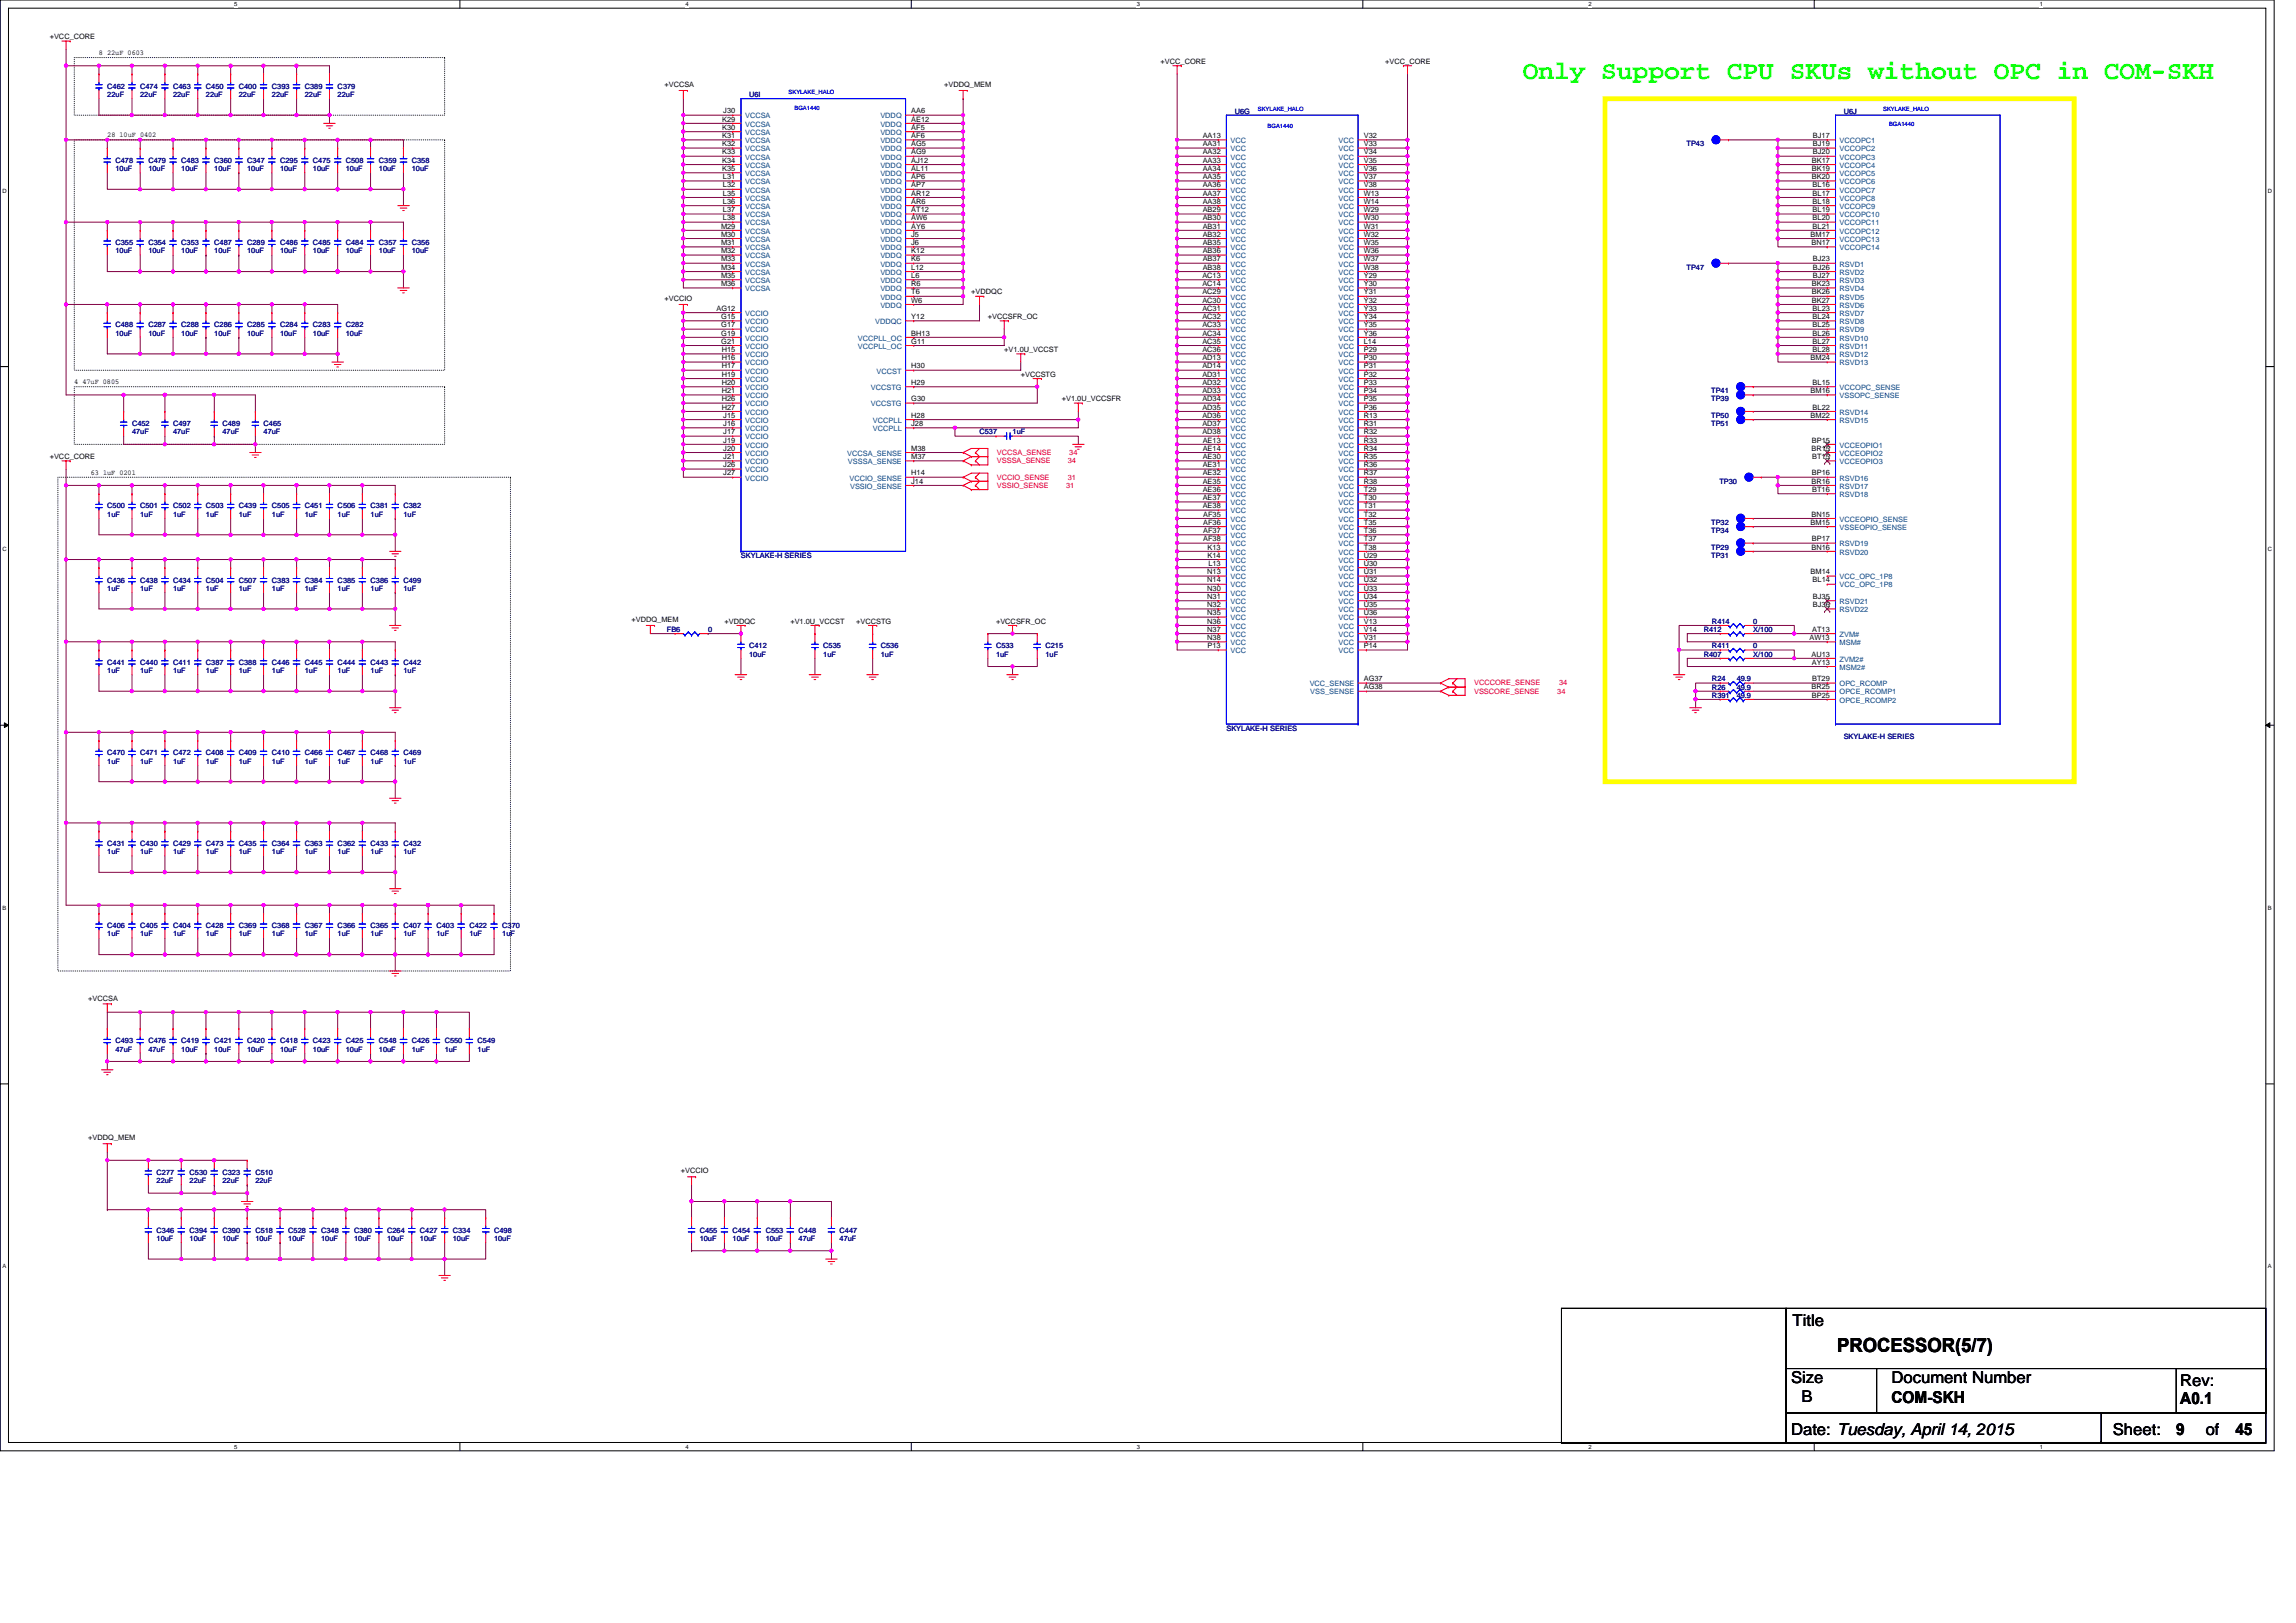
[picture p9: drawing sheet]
<svg xmlns="http://www.w3.org/2000/svg" width="297mm" height="210mm" viewBox="0 0 297 210" stroke-linecap="round" stroke-linejoin="round" font-family="sans-serif">
<defs><g id="words">
<text font-size="3.4" fill="#0f0" x="197" y="10.3">Only Support CPU SKUs without OPC in COM-SKH</text>
<text font-size="2.5" x="237.7" y="174.9">PROCESSOR(5/7)</text>
<g font-size="2.1">
<text x="231.9" y="171.5">Title</text>
<text x="231.7" y="179">Size</text>
<text x="244.7" y="179">Document Number</text>
<text x="282.1" y="179.3">Rev:</text>
<text x="231.7" y="185.7">Date: Tuesday, April 14, 2015</text>
<text x="233.1" y="181.4">B</text>
<text x="244.7" y="181.5">COM-SKH</text>
<text x="273.3" y="185.7">Sheet:</text>
<text x="281.5" y="185.7">9</text>
<text x="282.1" y="181.7">A0.1</text>
<text x="285.4" y="185.7">of</text>
<text x="289.2" y="185.7">45</text>
</g>
<g font-size="1">
<text x="6.4" y="5.1">+VCC_CORE</text>
<text x="12.8" y="7.1">8 22uF 0603</text>
<text x="86" y="11.3">+VCCSA</text>
<text x="122.1" y="11.3">+VDDQ_MEM</text>
<text x="150.2" y="8.3">+VCC_CORE</text>
<text x="179.2" y="8.3">+VCC_CORE</text>
<text x="13.9" y="17.8">28 10uF 0402</text>
<text x="93.4" y="15.7">K29</text>
<text x="93.4" y="17.9">K31</text>
<text x="93.4" y="16.8">K30</text>
<text x="93.6" y="14.7">J30</text>
<text x="117.9" y="17.9">AF6</text>
<text x="117.9" y="16.8">AF5</text>
<text x="117.9" y="15.7">AE12</text>
<text x="117.9" y="14.7">AA6</text>
<text x="155.6" y="17.9">AA13</text>
<text x="176.4" y="17.9">V32</text>
<text x="234.5" y="17.9">BJ17</text>
<text x="93.4" y="22.1">K35</text>
<text x="93.4" y="21.1">K34</text>
<text x="93.4" y="20">K33</text>
<text x="93.4" y="18.9">K32</text>
<text x="93.5" y="23.2">L31</text>
<text x="117.9" y="21.1">AJ12</text>
<text x="117.9" y="20">AG9</text>
<text x="117.9" y="18.9">AG5</text>
<text x="117.9" y="22.1">AL11</text>
<text x="117.9" y="23.2">AP6</text>
<text x="155.6" y="23.2">AA35</text>
<text x="155.6" y="22.1">AA34</text>
<text x="155.6" y="21.1">AA33</text>
<text x="155.6" y="20">AA32</text>
<text x="155.6" y="18.9">AA31</text>
<text x="176.4" y="21.1">V35</text>
<text x="176.4" y="22.1">V36</text>
<text x="176.4" y="20">V34</text>
<text x="176.4" y="18.9">V33</text>
<text x="176.4" y="23.2">V37</text>
<text x="234.4" y="23.2">BK20</text>
<text x="234.4" y="21.1">BK17</text>
<text x="234.4" y="22.1">BK19</text>
<text x="234.5" y="18.9">BJ19</text>
<text x="234.5" y="20">BJ20</text>
<text x="93.3" y="29.6">M29</text>
<text x="93.5" y="28.5">L38</text>
<text x="93.5" y="27.5">L37</text>
<text x="93.5" y="26.4">L36</text>
<text x="93.5" y="24.3">L32</text>
<text x="93.5" y="25.3">L35</text>
<text x="117.9" y="24.3">AP7</text>
<text x="117.9" y="26.4">AR6</text>
<text x="117.9" y="25.3">AR12</text>
<text x="117.9" y="27.5">AT12</text>
<text x="117.9" y="29.6">AY6</text>
<text x="117.9" y="28.5">AW6</text>
<text x="155.6" y="29.6">AB31</text>
<text x="155.6" y="28.5">AB30</text>
<text x="155.6" y="27.5">AB29</text>
<text x="155.6" y="26.4">AA38</text>
<text x="155.6" y="25.3">AA37</text>
<text x="155.6" y="24.3">AA36</text>
<text x="176.4" y="27.5">W29</text>
<text x="176.4" y="29.6">W31</text>
<text x="176.4" y="28.5">W30</text>
<text x="176.4" y="26.4">W14</text>
<text x="176.4" y="24.3">V38</text>
<text x="176.4" y="25.3">W13</text>
<text x="234.5" y="24.3">BL16</text>
<text x="234.5" y="26.4">BL18</text>
<text x="234.5" y="25.3">BL17</text>
<text x="234.5" y="27.5">BL19</text>
<text x="234.5" y="29.6">BL21</text>
<text x="234.5" y="28.5">BL20</text>
<text x="93.3" y="34.9">M34</text>
<text x="93.3" y="33.8">M33</text>
<text x="93.3" y="32.8">M32</text>
<text x="93.3" y="31.7">M31</text>
<text x="93.3" y="30.6">M30</text>
<text x="93.3" y="36">M35</text>
<text x="117.9" y="30.6">J5</text>
<text x="117.9" y="31.7">J6</text>
<text x="117.9" y="32.8">K12</text>
<text x="117.9" y="33.8">K6</text>
<text x="117.9" y="34.9">L12</text>
<text x="117.9" y="36">L6</text>
<text x="155.6" y="36">AC13</text>
<text x="155.6" y="30.6">AB32</text>
<text x="155.6" y="33.8">AB37</text>
<text x="155.6" y="34.9">AB38</text>
<text x="155.6" y="32.8">AB36</text>
<text x="155.6" y="31.7">AB35</text>
<text x="176.4" y="36">Y29</text>
<text x="176.4" y="32.8">W36</text>
<text x="176.4" y="31.7">W35</text>
<text x="176.4" y="30.6">W32</text>
<text x="176.4" y="34.9">W38</text>
<text x="176.4" y="33.8">W37</text>
<text x="234.2" y="30.6">BM17</text>
<text x="234.4" y="31.7">BN17</text>
<text x="234.5" y="36">BJ27</text>
<text x="234.5" y="33.8">BJ23</text>
<text x="234.5" y="34.9">BJ26</text>
<text x="86" y="38.9">+VCCIO</text>
<text x="92.7" y="40.2">AG12</text>
<text x="93.3" y="37">M36</text>
<text x="93.3" y="41.3">G15</text>
<text x="117.9" y="41.3">Y12</text>
<text x="117.9" y="37">R6</text>
<text x="117.9" y="38.1">T6</text>
<text x="117.9" y="39.2">W6</text>
<text x="125.7" y="38.1">+VDDQC</text>
<text x="127.8" y="41.3">+VCCSFR_OC</text>
<text x="155.6" y="39.2">AC30</text>
<text x="155.6" y="41.3">AC32</text>
<text x="155.6" y="37">AC14</text>
<text x="155.6" y="38.1">AC29</text>
<text x="155.6" y="40.2">AC31</text>
<text x="176.4" y="37">Y30</text>
<text x="176.4" y="38.1">Y31</text>
<text x="176.4" y="39.2">Y32</text>
<text x="176.4" y="40.2">Y33</text>
<text x="176.4" y="41.3">Y34</text>
<text x="234.4" y="37">BK23</text>
<text x="234.4" y="39.2">BK27</text>
<text x="234.4" y="38.1">BK26</text>
<text x="234.5" y="40.2">BL23</text>
<text x="234.5" y="41.3">BL24</text>
<text x="93.3" y="43.4">G19</text>
<text x="93.3" y="44.5">G21</text>
<text x="93.3" y="42.4">G17</text>
<text x="93.4" y="47.7">H17</text>
<text x="93.4" y="46.6">H16</text>
<text x="93.4" y="45.6">H15</text>
<text x="117.9" y="43.4">BH13</text>
<text x="117.9" y="44.5">G11</text>
<text x="117.9" y="47.7">H30</text>
<text x="129.9" y="45.6">+V1.0U_VCCST</text>
<text x="155.6" y="45.6">AC36</text>
<text x="155.6" y="46.6">AD13</text>
<text x="155.6" y="47.7">AD14</text>
<text x="155.6" y="42.4">AC33</text>
<text x="155.6" y="43.4">AC34</text>
<text x="155.6" y="44.5">AC35</text>
<text x="176.4" y="47.7">P31</text>
<text x="176.4" y="46.6">P30</text>
<text x="176.4" y="45.6">P29</text>
<text x="176.4" y="44.5">L14</text>
<text x="176.4" y="42.4">Y35</text>
<text x="176.4" y="43.4">Y36</text>
<text x="234.2" y="46.6">BM24</text>
<text x="234.5" y="42.4">BL25</text>
<text x="234.5" y="45.6">BL28</text>
<text x="234.5" y="44.5">BL27</text>
<text x="234.5" y="43.4">BL26</text>
<text x="9.6" y="49.7">4 47uF 0805</text>
<text x="93.4" y="53">H27</text>
<text x="93.4" y="51.9">H26</text>
<text x="93.4" y="50.9">H21</text>
<text x="93.4" y="48.7">H19</text>
<text x="93.4" y="49.8">H20</text>
<text x="117.9" y="51.9">G30</text>
<text x="117.9" y="49.8">H29</text>
<text x="132.1" y="48.7">+VCCSTG</text>
<text x="137.4" y="51.9">+V1.0U_VCCSFR</text>
<text x="155.6" y="49.8">AD32</text>
<text x="155.6" y="48.7">AD31</text>
<text x="155.6" y="50.9">AD33</text>
<text x="155.6" y="51.9">AD34</text>
<text x="155.6" y="53">AD35</text>
<text x="176.4" y="53">P36</text>
<text x="176.4" y="48.7">P32</text>
<text x="176.4" y="49.8">P33</text>
<text x="176.4" y="50.9">P34</text>
<text x="176.4" y="51.9">P35</text>
<text x="234.2" y="50.9">BM16</text>
<text x="234.5" y="53">BL22</text>
<text x="234.5" y="49.8">BL15</text>
<text x="6.4" y="59.4">+VCC_CORE</text>
<text x="93.6" y="59.4">J21</text>
<text x="93.6" y="58.3">J20</text>
<text x="93.6" y="56.2">J17</text>
<text x="93.6" y="57.3">J19</text>
<text x="93.6" y="54.1">J15</text>
<text x="93.6" y="55.1">J16</text>
<text x="117.9" y="58.3">M38</text>
<text x="117.9" y="55.1">J28</text>
<text x="117.9" y="54.1">H28</text>
<text x="117.9" y="59.4">M37</text>
<text x="155.6" y="54.1">AD36</text>
<text x="155.6" y="55.1">AD37</text>
<text x="155.6" y="56.2">AD38</text>
<text x="155.6" y="57.3">AE13</text>
<text x="155.6" y="58.3">AE14</text>
<text x="155.6" y="59.4">AE30</text>
<text x="176.4" y="59.4">R35</text>
<text x="176.4" y="58.3">R34</text>
<text x="176.4" y="57.3">R33</text>
<text x="176.4" y="55.1">R31</text>
<text x="176.4" y="54.1">R13</text>
<text x="176.4" y="56.2">R32</text>
<text x="234.2" y="54.1">BM22</text>
<text x="234.4" y="58.3">BR15</text>
<text x="234.4" y="57.3">BP15</text>
<text x="234.4" y="59.4">BT15</text>
<text x="11.7" y="61.4">63 1uF 0201</text>
<text x="93.6" y="60.5">J26</text>
<text x="93.6" y="61.5">J27</text>
<text x="117.9" y="62.6">J14</text>
<text x="117.9" y="61.5">H14</text>
<text x="155.6" y="65.8">AE38</text>
<text x="155.6" y="64.7">AE37</text>
<text x="155.6" y="60.5">AE31</text>
<text x="155.6" y="61.5">AE32</text>
<text x="155.6" y="63.6">AE36</text>
<text x="155.6" y="62.6">AE35</text>
<text x="176.4" y="63.6">T29</text>
<text x="176.4" y="62.6">R38</text>
<text x="176.4" y="60.5">R36</text>
<text x="176.4" y="61.5">R37</text>
<text x="176.4" y="65.8">T31</text>
<text x="176.4" y="64.7">T30</text>
<text x="234.4" y="62.6">BR16</text>
<text x="234.4" y="61.5">BP16</text>
<text x="234.4" y="63.6">BT16</text>
<text x="155.7" y="70">AF38</text>
<text x="155.7" y="69">AF37</text>
<text x="155.7" y="67.9">AF36</text>
<text x="155.7" y="66.8">AF35</text>
<text x="156.2" y="71.1">K13</text>
<text x="176.4" y="70">T37</text>
<text x="176.4" y="69">T36</text>
<text x="176.4" y="67.9">T35</text>
<text x="176.4" y="66.8">T32</text>
<text x="176.4" y="71.1">T38</text>
<text x="234.2" y="67.9">BM15</text>
<text x="234.4" y="66.8">BN15</text>
<text x="234.4" y="71.1">BN16</text>
<text x="234.4" y="70">BP17</text>
<text x="156.2" y="77.5">N31</text>
<text x="156.2" y="76.4">N30</text>
<text x="156.2" y="75.4">N14</text>
<text x="156.2" y="74.3">N13</text>
<text x="156.2" y="72.2">K14</text>
<text x="156.3" y="73.2">L13</text>
<text x="176.4" y="75.4">U32</text>
<text x="176.4" y="74.3">U31</text>
<text x="176.4" y="76.4">U33</text>
<text x="176.4" y="77.5">U34</text>
<text x="176.4" y="73.2">U30</text>
<text x="176.4" y="72.2">U29</text>
<text x="234.2" y="74.3">BM14</text>
<text x="234.5" y="75.4">BL14</text>
<text x="234.5" y="77.5">BJ35</text>
<text x="81.7" y="80.5">+VDDQ_MEM</text>
<text x="93.7" y="80.7">+VDDQC</text>
<text x="102.3" y="80.7">+V1.0U_VCCST</text>
<text x="110.8" y="80.7">+VCCSTG</text>
<text x="128.9" y="80.7">+VCCSFR_OC</text>
<text x="156.2" y="81.7">N37</text>
<text x="156.2" y="82.8">N38</text>
<text x="156.2" y="80.7">N36</text>
<text x="156.2" y="79.6">N35</text>
<text x="156.2" y="78.5">N32</text>
<text x="156.2" y="83.9">P13</text>
<text x="176.4" y="83.9">P14</text>
<text x="176.4" y="82.8">V31</text>
<text x="176.4" y="80.7">V13</text>
<text x="176.4" y="81.7">V14</text>
<text x="176.4" y="79.6">U36</text>
<text x="176.4" y="78.5">U35</text>
<text x="234.1" y="82.8">AW13</text>
<text x="234.4" y="81.7">AT13</text>
<text x="234.5" y="78.5">BJ36</text>
<text x="176.4" y="89.2">AG38</text>
<text x="176.4" y="88.1">AG37</text>
<text x="234.4" y="84.9">AU13</text>
<text x="234.4" y="89.2">BR25</text>
<text x="234.4" y="86">AY13</text>
<text x="234.4" y="88.1">BT29</text>
<text x="234.4" y="90.3">BP25</text>
<text x="11.4" y="129.5">+VCCSA</text>
<text x="11.4" y="147.6">+VDDQ_MEM</text>
<text x="88.1" y="151.8">+VCCIO</text>
</g>
<g font-size="1" fill="#000080">
<text x="13.9" y="11.5">C462</text>
<text x="18.1" y="11.5">C474</text>
<text x="22.4" y="11.5">C463</text>
<text x="26.6" y="11.5">C450</text>
<text x="30.9" y="11.5">C400</text>
<text x="35.2" y="11.5">C393</text>
<text x="39.4" y="11.5">C389</text>
<text x="43.7" y="11.5">C379</text>
<text x="13.9" y="12.6">22uF</text>
<text x="18.1" y="12.6">22uF</text>
<text x="22.4" y="12.6">22uF</text>
<text x="26.6" y="12.6">22uF</text>
<text x="30.9" y="12.6">22uF</text>
<text x="35.2" y="12.6">22uF</text>
<text x="39.4" y="12.6">22uF</text>
<text x="43.7" y="12.6">22uF</text>
<text x="96.9" y="12.6">U6I</text>
<text x="159.7" y="14.7">U6G</text>
<text x="238.5" y="14.7">U6J</text>
<text x="14.9" y="21.1">C478</text>
<text x="14.9" y="22.1">10uF</text>
<text x="19.2" y="21.1">C479</text>
<text x="19.2" y="22.1">10uF</text>
<text x="23.4" y="21.1">C483</text>
<text x="23.4" y="22.1">10uF</text>
<text x="27.7" y="21.1">C360</text>
<text x="27.7" y="22.1">10uF</text>
<text x="32" y="21.1">C347</text>
<text x="32" y="22.1">10uF</text>
<text x="36.2" y="21.1">C295</text>
<text x="36.2" y="22.1">10uF</text>
<text x="40.5" y="21.1">C475</text>
<text x="40.5" y="22.1">10uF</text>
<text x="44.7" y="21.1">C508</text>
<text x="44.7" y="22.1">10uF</text>
<text x="49" y="21.1">C359</text>
<text x="49" y="22.1">10uF</text>
<text x="53.3" y="21.1">C358</text>
<text x="53.3" y="22.1">10uF</text>
<text x="218.2" y="18.9">TP43</text>
<text x="14.9" y="31.7">C355</text>
<text x="14.9" y="32.8">10uF</text>
<text x="19.2" y="31.7">C354</text>
<text x="19.2" y="32.8">10uF</text>
<text x="23.4" y="31.7">C353</text>
<text x="23.4" y="32.8">10uF</text>
<text x="27.7" y="31.7">C487</text>
<text x="27.7" y="32.8">10uF</text>
<text x="32" y="31.7">C289</text>
<text x="32" y="32.8">10uF</text>
<text x="36.2" y="31.7">C486</text>
<text x="36.2" y="32.8">10uF</text>
<text x="40.5" y="31.7">C485</text>
<text x="40.5" y="32.8">10uF</text>
<text x="44.7" y="31.7">C484</text>
<text x="44.7" y="32.8">10uF</text>
<text x="49" y="31.7">C357</text>
<text x="49" y="32.8">10uF</text>
<text x="53.3" y="31.7">C356</text>
<text x="53.3" y="32.8">10uF</text>
<text x="218.2" y="34.9">TP47</text>
<text x="14.9" y="42.4">C488</text>
<text x="14.9" y="43.4">10uF</text>
<text x="19.2" y="42.4">C287</text>
<text x="19.2" y="43.4">10uF</text>
<text x="23.4" y="42.4">C288</text>
<text x="23.4" y="43.4">10uF</text>
<text x="27.7" y="42.4">C286</text>
<text x="27.7" y="43.4">10uF</text>
<text x="32" y="42.4">C285</text>
<text x="32" y="43.4">10uF</text>
<text x="36.2" y="42.4">C284</text>
<text x="36.2" y="43.4">10uF</text>
<text x="40.5" y="42.4">C283</text>
<text x="40.5" y="43.4">10uF</text>
<text x="44.7" y="42.4">C282</text>
<text x="44.7" y="43.4">10uF</text>
<text x="221.4" y="50.9">TP41</text>
<text x="221.4" y="51.9">TP39</text>
<text x="17.1" y="55.1">C452</text>
<text x="17.1" y="56.2">47uF</text>
<text x="22.4" y="55.1">C497</text>
<text x="22.4" y="56.2">47uF</text>
<text x="28.8" y="55.1">C489</text>
<text x="28.8" y="56.2">47uF</text>
<text x="34.1" y="55.1">C465</text>
<text x="34.1" y="56.2">47uF</text>
<text x="126.7" y="56.2">C537</text>
<text x="131" y="56.2">1uF</text>
<text x="221.4" y="54.1">TP50</text>
<text x="221.4" y="55.1">TP51</text>
<text x="13.9" y="65.8">C500</text>
<text x="18.1" y="65.8">C501</text>
<text x="22.4" y="65.8">C502</text>
<text x="26.6" y="65.8">C503</text>
<text x="30.9" y="65.8">C439</text>
<text x="35.2" y="65.8">C505</text>
<text x="39.4" y="65.8">C451</text>
<text x="43.7" y="65.8">C506</text>
<text x="47.9" y="65.8">C381</text>
<text x="52.2" y="65.8">C382</text>
<text x="222.4" y="62.6">TP30</text>
<text x="13.9" y="66.8">1uF</text>
<text x="18.1" y="66.8">1uF</text>
<text x="22.4" y="66.8">1uF</text>
<text x="26.6" y="66.8">1uF</text>
<text x="30.9" y="66.8">1uF</text>
<text x="35.2" y="66.8">1uF</text>
<text x="39.4" y="66.8">1uF</text>
<text x="43.7" y="66.8">1uF</text>
<text x="47.9" y="66.8">1uF</text>
<text x="52.2" y="66.8">1uF</text>
<text x="221.4" y="69">TP34</text>
<text x="221.4" y="67.9">TP32</text>
<text x="221.4" y="71.1">TP29</text>
<text x="13.9" y="75.4">C436</text>
<text x="13.9" y="76.4">1uF</text>
<text x="18.1" y="75.4">C438</text>
<text x="18.1" y="76.4">1uF</text>
<text x="22.4" y="75.4">C434</text>
<text x="22.4" y="76.4">1uF</text>
<text x="26.6" y="75.4">C504</text>
<text x="26.6" y="76.4">1uF</text>
<text x="30.9" y="75.4">C507</text>
<text x="30.9" y="76.4">1uF</text>
<text x="35.2" y="75.4">C383</text>
<text x="35.2" y="76.4">1uF</text>
<text x="39.4" y="75.4">C384</text>
<text x="39.4" y="76.4">1uF</text>
<text x="43.7" y="75.4">C385</text>
<text x="43.7" y="76.4">1uF</text>
<text x="47.9" y="75.4">C386</text>
<text x="47.9" y="76.4">1uF</text>
<text x="52.2" y="75.4">C499</text>
<text x="52.2" y="76.4">1uF</text>
<text x="95.9" y="72.2">SKYLAKE-H SERIES</text>
<text x="221.4" y="72.2">TP31</text>
<text x="86.3" y="81.8">FB6</text>
<text x="91.6" y="81.8">0</text>
<text x="96.9" y="83.9">C412</text>
<text x="106.5" y="83.9">C535</text>
<text x="114" y="83.9">C536</text>
<text x="128.9" y="83.9">C533</text>
<text x="135.3" y="83.9">C215</text>
<text x="220.4" y="81.8">R412</text>
<text x="221.5" y="80.7">R414</text>
<text x="221.5" y="83.9">R411</text>
<text x="226.8" y="81.8">X/100</text>
<text x="226.8" y="80.7">0</text>
<text x="226.8" y="83.9">0</text>
<text x="13.9" y="86">C441</text>
<text x="13.9" y="87.1">1uF</text>
<text x="18.1" y="86">C440</text>
<text x="18.1" y="87.1">1uF</text>
<text x="22.4" y="86">C411</text>
<text x="22.4" y="87.1">1uF</text>
<text x="26.6" y="86">C387</text>
<text x="26.6" y="87.1">1uF</text>
<text x="30.9" y="86">C388</text>
<text x="30.9" y="87.1">1uF</text>
<text x="35.2" y="86">C446</text>
<text x="35.2" y="87.1">1uF</text>
<text x="39.4" y="86">C445</text>
<text x="39.4" y="87.1">1uF</text>
<text x="43.7" y="86">C444</text>
<text x="43.7" y="87.1">1uF</text>
<text x="47.9" y="86">C443</text>
<text x="47.9" y="87.1">1uF</text>
<text x="52.2" y="86">C442</text>
<text x="52.2" y="87.1">1uF</text>
<text x="96.9" y="84.9">10uF</text>
<text x="106.5" y="84.9">1uF</text>
<text x="114" y="84.9">1uF</text>
<text x="128.9" y="84.9">1uF</text>
<text x="135.3" y="84.9">1uF</text>
<text x="220.4" y="84.9">R407</text>
<text x="221.5" y="88.1">R24</text>
<text x="221.5" y="89.2">R26</text>
<text x="224.7" y="88.1">49.9</text>
<text x="224.7" y="89.2">49.9</text>
<text x="226.8" y="84.9">X/100</text>
<text x="158.7" y="94.5">SKYLAKE-H SERIES</text>
<text x="221.5" y="90.3">R391</text>
<text x="224.7" y="90.3">49.9</text>
<text x="238.5" y="95.6">SKYLAKE-H SERIES</text>
<text x="13.9" y="97.7">C470</text>
<text x="13.9" y="98.8">1uF</text>
<text x="18.1" y="97.7">C471</text>
<text x="18.1" y="98.8">1uF</text>
<text x="22.4" y="97.7">C472</text>
<text x="22.4" y="98.8">1uF</text>
<text x="26.6" y="97.7">C408</text>
<text x="26.6" y="98.8">1uF</text>
<text x="30.9" y="97.7">C409</text>
<text x="30.9" y="98.8">1uF</text>
<text x="35.2" y="97.7">C410</text>
<text x="35.2" y="98.8">1uF</text>
<text x="39.4" y="97.7">C466</text>
<text x="39.4" y="98.8">1uF</text>
<text x="43.7" y="97.7">C467</text>
<text x="43.7" y="98.8">1uF</text>
<text x="47.9" y="97.7">C468</text>
<text x="47.9" y="98.8">1uF</text>
<text x="52.2" y="97.7">C469</text>
<text x="52.2" y="98.8">1uF</text>
<text x="13.9" y="109.4">C431</text>
<text x="13.9" y="110.5">1uF</text>
<text x="18.1" y="109.4">C430</text>
<text x="18.1" y="110.5">1uF</text>
<text x="22.4" y="109.4">C429</text>
<text x="22.4" y="110.5">1uF</text>
<text x="26.6" y="109.4">C473</text>
<text x="26.6" y="110.5">1uF</text>
<text x="30.9" y="109.4">C435</text>
<text x="30.9" y="110.5">1uF</text>
<text x="35.2" y="109.4">C364</text>
<text x="35.2" y="110.5">1uF</text>
<text x="39.4" y="109.4">C363</text>
<text x="39.4" y="110.5">1uF</text>
<text x="43.7" y="109.4">C362</text>
<text x="43.7" y="110.5">1uF</text>
<text x="47.9" y="109.4">C433</text>
<text x="47.9" y="110.5">1uF</text>
<text x="52.2" y="109.4">C432</text>
<text x="52.2" y="110.5">1uF</text>
<text x="13.9" y="120.1">C406</text>
<text x="13.9" y="121.2">1uF</text>
<text x="18.1" y="120.1">C405</text>
<text x="18.1" y="121.2">1uF</text>
<text x="22.4" y="120.1">C404</text>
<text x="22.4" y="121.2">1uF</text>
<text x="26.6" y="120.1">C428</text>
<text x="26.6" y="121.2">1uF</text>
<text x="30.9" y="120.1">C369</text>
<text x="30.9" y="121.2">1uF</text>
<text x="35.2" y="120.1">C368</text>
<text x="35.2" y="121.2">1uF</text>
<text x="39.4" y="120.1">C367</text>
<text x="39.4" y="121.2">1uF</text>
<text x="43.7" y="120.1">C366</text>
<text x="43.7" y="121.2">1uF</text>
<text x="47.9" y="120.1">C365</text>
<text x="47.9" y="121.2">1uF</text>
<text x="52.2" y="120.1">C407</text>
<text x="52.2" y="121.2">1uF</text>
<text x="56.5" y="120.1">C403</text>
<text x="56.5" y="121.2">1uF</text>
<text x="60.7" y="120.1">C422</text>
<text x="60.7" y="121.2">1uF</text>
<text x="65" y="120.1">C370</text>
<text x="65" y="121.2">1uF</text>
<text x="14.9" y="135">C493</text>
<text x="14.9" y="136.1">47uF</text>
<text x="19.2" y="135">C476</text>
<text x="19.2" y="136.1">47uF</text>
<text x="23.4" y="135">C419</text>
<text x="23.4" y="136.1">10uF</text>
<text x="27.7" y="135">C421</text>
<text x="27.7" y="136.1">10uF</text>
<text x="32" y="135">C420</text>
<text x="32" y="136.1">10uF</text>
<text x="36.2" y="135">C418</text>
<text x="36.2" y="136.1">10uF</text>
<text x="40.5" y="135">C423</text>
<text x="40.5" y="136.1">10uF</text>
<text x="44.7" y="135">C425</text>
<text x="44.7" y="136.1">10uF</text>
<text x="49" y="135">C548</text>
<text x="49" y="136.1">10uF</text>
<text x="53.3" y="135">C426</text>
<text x="53.3" y="136.1">1uF</text>
<text x="57.5" y="135">C550</text>
<text x="57.5" y="136.1">1uF</text>
<text x="61.8" y="135">C549</text>
<text x="61.8" y="136.1">1uF</text>
<text x="20.3" y="152">C277</text>
<text x="20.3" y="153.1">22uF</text>
<text x="24.5" y="152">C530</text>
<text x="24.5" y="153.1">22uF</text>
<text x="28.8" y="152">C323</text>
<text x="28.8" y="153.1">22uF</text>
<text x="33" y="152">C510</text>
<text x="33" y="153.1">22uF</text>
<text x="20.3" y="159.5">C346</text>
<text x="20.3" y="160.5">10uF</text>
<text x="24.5" y="159.5">C394</text>
<text x="24.5" y="160.5">10uF</text>
<text x="28.8" y="159.5">C390</text>
<text x="28.8" y="160.5">10uF</text>
<text x="33" y="159.5">C518</text>
<text x="33" y="160.5">10uF</text>
<text x="37.3" y="159.5">C528</text>
<text x="37.3" y="160.5">10uF</text>
<text x="41.5" y="159.5">C348</text>
<text x="41.5" y="160.5">10uF</text>
<text x="45.8" y="159.5">C380</text>
<text x="45.8" y="160.5">10uF</text>
<text x="50.1" y="159.5">C264</text>
<text x="50.1" y="160.5">10uF</text>
<text x="54.3" y="159.5">C427</text>
<text x="54.3" y="160.5">10uF</text>
<text x="58.6" y="159.5">C334</text>
<text x="58.6" y="160.5">10uF</text>
<text x="63.9" y="159.5">C498</text>
<text x="63.9" y="160.5">10uF</text>
<text x="90.5" y="159.5">C455</text>
<text x="90.5" y="160.5">10uF</text>
<text x="94.8" y="159.5">C454</text>
<text x="94.8" y="160.5">10uF</text>
<text x="99.1" y="159.5">C553</text>
<text x="99.1" y="160.5">10uF</text>
<text x="103.3" y="159.5">C448</text>
<text x="103.3" y="160.5">47uF</text>
<text x="108.6" y="159.5">C447</text>
<text x="108.6" y="160.5">47uF</text>
</g>
<g font-size="1" fill="#004080">
<text x="96.4" y="16.4">VCCSA</text>
<text x="96.4" y="15.3">VCCSA</text>
<text x="96.4" y="17.5">VCCSA</text>
<text x="113.9" y="17.5">VDDQ</text>
<text x="113.9" y="16.4">VDDQ</text>
<text x="113.9" y="15.3">VDDQ</text>
<text x="96.4" y="23.8">VCCSA</text>
<text x="96.4" y="22.8">VCCSA</text>
<text x="96.4" y="21.7">VCCSA</text>
<text x="96.4" y="20.6">VCCSA</text>
<text x="96.4" y="19.6">VCCSA</text>
<text x="96.4" y="18.5">VCCSA</text>
<text x="113.9" y="21.7">VDDQ</text>
<text x="113.9" y="20.6">VDDQ</text>
<text x="113.9" y="19.6">VDDQ</text>
<text x="113.9" y="18.5">VDDQ</text>
<text x="113.9" y="22.8">VDDQ</text>
<text x="113.9" y="23.8">VDDQ</text>
<text x="159.2" y="23.8">VCC</text>
<text x="159.2" y="22.8">VCC</text>
<text x="159.2" y="21.7">VCC</text>
<text x="159.2" y="20.6">VCC</text>
<text x="159.2" y="19.6">VCC</text>
<text x="159.2" y="18.5">VCC</text>
<text x="173.2" y="21.7">VCC</text>
<text x="173.2" y="22.8">VCC</text>
<text x="173.2" y="20.6">VCC</text>
<text x="173.2" y="18.5">VCC</text>
<text x="173.2" y="19.6">VCC</text>
<text x="173.2" y="23.8">VCC</text>
<text x="238" y="23.8">VCCOPC6</text>
<text x="238" y="19.6">VCCOPC2</text>
<text x="238" y="18.5">VCCOPC1</text>
<text x="238" y="20.6">VCCOPC3</text>
<text x="238" y="21.7">VCCOPC4</text>
<text x="238" y="22.8">VCCOPC5</text>
<text x="96.4" y="29.2">VCCSA</text>
<text x="96.4" y="28.1">VCCSA</text>
<text x="96.4" y="27">VCCSA</text>
<text x="96.4" y="24.9">VCCSA</text>
<text x="96.4" y="26">VCCSA</text>
<text x="113.9" y="24.9">VDDQ</text>
<text x="113.9" y="27">VDDQ</text>
<text x="113.9" y="26">VDDQ</text>
<text x="113.9" y="28.1">VDDQ</text>
<text x="113.9" y="29.2">VDDQ</text>
<text x="159.2" y="29.2">VCC</text>
<text x="159.2" y="28.1">VCC</text>
<text x="159.2" y="27">VCC</text>
<text x="159.2" y="26">VCC</text>
<text x="159.2" y="24.9">VCC</text>
<text x="173.2" y="28.1">VCC</text>
<text x="173.2" y="29.2">VCC</text>
<text x="173.2" y="27">VCC</text>
<text x="173.2" y="24.9">VCC</text>
<text x="173.2" y="26">VCC</text>
<text x="238" y="24.9">VCCOPC7</text>
<text x="238" y="27">VCCOPC9</text>
<text x="238" y="26">VCCOPC8</text>
<text x="238" y="28.1">VCCOPC10</text>
<text x="238" y="29.2">VCCOPC11</text>
<text x="96.4" y="35.6">VCCSA</text>
<text x="96.4" y="34.5">VCCSA</text>
<text x="96.4" y="33.4">VCCSA</text>
<text x="96.4" y="32.4">VCCSA</text>
<text x="96.4" y="31.3">VCCSA</text>
<text x="96.4" y="30.2">VCCSA</text>
<text x="113.9" y="30.2">VDDQ</text>
<text x="113.9" y="31.3">VDDQ</text>
<text x="113.9" y="32.4">VDDQ</text>
<text x="113.9" y="33.4">VDDQ</text>
<text x="113.9" y="34.5">VDDQ</text>
<text x="113.9" y="35.6">VDDQ</text>
<text x="159.2" y="30.2">VCC</text>
<text x="159.2" y="31.3">VCC</text>
<text x="159.2" y="34.5">VCC</text>
<text x="159.2" y="35.6">VCC</text>
<text x="159.2" y="33.4">VCC</text>
<text x="159.2" y="32.4">VCC</text>
<text x="173.2" y="33.4">VCC</text>
<text x="173.2" y="32.4">VCC</text>
<text x="173.2" y="31.3">VCC</text>
<text x="173.2" y="35.6">VCC</text>
<text x="173.2" y="30.2">VCC</text>
<text x="173.2" y="34.5">VCC</text>
<text x="238" y="31.3">VCCOPC13</text>
<text x="238" y="30.2">VCCOPC12</text>
<text x="238" y="32.4">VCCOPC14</text>
<text x="238" y="34.5">RSVD1</text>
<text x="238" y="35.6">RSVD2</text>
<text x="96.4" y="41.9">VCCIO</text>
<text x="96.4" y="40.9">VCCIO</text>
<text x="96.4" y="37.7">VCCSA</text>
<text x="96.4" y="36.6">VCCSA</text>
<text x="113.2" y="41.9">VDDQC</text>
<text x="113.9" y="36.6">VDDQ</text>
<text x="113.9" y="37.7">VDDQ</text>
<text x="113.9" y="38.8">VDDQ</text>
<text x="113.9" y="39.8">VDDQ</text>
<text x="159.2" y="39.8">VCC</text>
<text x="159.2" y="41.9">VCC</text>
<text x="159.2" y="36.6">VCC</text>
<text x="159.2" y="37.7">VCC</text>
<text x="159.2" y="38.8">VCC</text>
<text x="159.2" y="40.9">VCC</text>
<text x="173.2" y="37.7">VCC</text>
<text x="173.2" y="38.8">VCC</text>
<text x="173.2" y="36.6">VCC</text>
<text x="173.2" y="39.8">VCC</text>
<text x="173.2" y="40.9">VCC</text>
<text x="173.2" y="41.9">VCC</text>
<text x="238" y="36.6">RSVD3</text>
<text x="238" y="37.7">RSVD4</text>
<text x="238" y="39.8">RSVD6</text>
<text x="238" y="40.9">RSVD7</text>
<text x="238" y="38.8">RSVD5</text>
<text x="238" y="41.9">RSVD8</text>
<text x="96.4" y="47.3">VCCIO</text>
<text x="96.4" y="46.2">VCCIO</text>
<text x="96.4" y="44.1">VCCIO</text>
<text x="96.4" y="45.1">VCCIO</text>
<text x="96.4" y="43">VCCIO</text>
<text x="111" y="44.1">VCCPLL_OC</text>
<text x="111" y="45.1">VCCPLL_OC</text>
<text x="159.2" y="46.2">VCC</text>
<text x="159.2" y="47.3">VCC</text>
<text x="159.2" y="43">VCC</text>
<text x="159.2" y="44.1">VCC</text>
<text x="159.2" y="45.1">VCC</text>
<text x="173.2" y="47.3">VCC</text>
<text x="173.2" y="46.2">VCC</text>
<text x="173.2" y="45.1">VCC</text>
<text x="173.2" y="43">VCC</text>
<text x="173.2" y="44.1">VCC</text>
<text x="238" y="43">RSVD9</text>
<text x="238" y="46.2">RSVD12</text>
<text x="238" y="45.1">RSVD11</text>
<text x="238" y="47.3">RSVD13</text>
<text x="238" y="44.1">RSVD10</text>
<text x="96.4" y="53.7">VCCIO</text>
<text x="96.4" y="52.6">VCCIO</text>
<text x="96.4" y="51.5">VCCIO</text>
<text x="96.4" y="49.4">VCCIO</text>
<text x="96.4" y="50.5">VCCIO</text>
<text x="96.4" y="48.3">VCCIO</text>
<text x="112.7" y="52.6">VCCSTG</text>
<text x="112.7" y="50.5">VCCSTG</text>
<text x="113.4" y="48.3">VCCST</text>
<text x="159.2" y="50.5">VCC</text>
<text x="159.2" y="48.3">VCC</text>
<text x="159.2" y="49.4">VCC</text>
<text x="159.2" y="51.5">VCC</text>
<text x="159.2" y="52.6">VCC</text>
<text x="159.2" y="53.7">VCC</text>
<text x="173.2" y="53.7">VCC</text>
<text x="173.2" y="48.3">VCC</text>
<text x="173.2" y="49.4">VCC</text>
<text x="173.2" y="50.5">VCC</text>
<text x="173.2" y="51.5">VCC</text>
<text x="173.2" y="52.6">VCC</text>
<text x="238" y="53.7">RSVD14</text>
<text x="238" y="51.5">VSSOPC_SENSE</text>
<text x="238" y="50.5">VCCOPC_SENSE</text>
<text x="96.4" y="59">VCCIO</text>
<text x="96.4" y="56.9">VCCIO</text>
<text x="96.4" y="57.9">VCCIO</text>
<text x="96.4" y="54.7">VCCIO</text>
<text x="96.4" y="55.8">VCCIO</text>
<text x="109.6" y="59">VCCSA_SENSE</text>
<text x="112.9" y="55.8">VCCPLL</text>
<text x="112.9" y="54.7">VCCPLL</text>
<text x="159.2" y="54.7">VCC</text>
<text x="159.2" y="55.8">VCC</text>
<text x="159.2" y="56.9">VCC</text>
<text x="159.2" y="57.9">VCC</text>
<text x="159.2" y="59">VCC</text>
<text x="173.2" y="59">VCC</text>
<text x="173.2" y="57.9">VCC</text>
<text x="173.2" y="55.8">VCC</text>
<text x="173.2" y="54.7">VCC</text>
<text x="173.2" y="56.9">VCC</text>
<text x="238" y="57.9">VCCEOPIO1</text>
<text x="238" y="54.7">RSVD15</text>
<text x="238" y="59">VCCEOPIO2</text>
<text x="96.4" y="60">VCCIO</text>
<text x="96.4" y="61.1">VCCIO</text>
<text x="96.4" y="62.2">VCCIO</text>
<text x="109.7" y="60">VSSSA_SENSE</text>
<text x="109.9" y="62.2">VCCIO_SENSE</text>
<text x="110" y="63.2">VSSIO_SENSE</text>
<text x="159.2" y="65.4">VCC</text>
<text x="159.2" y="60">VCC</text>
<text x="159.2" y="61.1">VCC</text>
<text x="159.2" y="62.2">VCC</text>
<text x="159.2" y="64.3">VCC</text>
<text x="159.2" y="63.2">VCC</text>
<text x="173.2" y="64.3">VCC</text>
<text x="173.2" y="63.2">VCC</text>
<text x="173.2" y="60">VCC</text>
<text x="173.2" y="61.1">VCC</text>
<text x="173.2" y="62.2">VCC</text>
<text x="173.2" y="65.4">VCC</text>
<text x="238" y="60">VCCEOPIO3</text>
<text x="238" y="64.3">RSVD18</text>
<text x="238" y="63.2">RSVD17</text>
<text x="238" y="62.2">RSVD16</text>
<text x="159.2" y="70.7">VCC</text>
<text x="159.2" y="71.8">VCC</text>
<text x="159.2" y="69.6">VCC</text>
<text x="159.2" y="68.6">VCC</text>
<text x="159.2" y="67.5">VCC</text>
<text x="159.2" y="66.4">VCC</text>
<text x="173.2" y="70.7">VCC</text>
<text x="173.2" y="69.6">VCC</text>
<text x="173.2" y="68.6">VCC</text>
<text x="173.2" y="67.5">VCC</text>
<text x="173.2" y="66.4">VCC</text>
<text x="173.2" y="71.8">VCC</text>
<text x="238" y="70.7">RSVD19</text>
<text x="238" y="68.6">VSSEOPIO_SENSE</text>
<text x="238" y="67.5">VCCEOPIO_SENSE</text>
<text x="238" y="71.8">RSVD20</text>
<text x="159.2" y="77.1">VCC</text>
<text x="159.2" y="76">VCC</text>
<text x="159.2" y="75">VCC</text>
<text x="159.2" y="73.9">VCC</text>
<text x="159.2" y="72.8">VCC</text>
<text x="173.2" y="76">VCC</text>
<text x="173.2" y="75">VCC</text>
<text x="173.2" y="77.1">VCC</text>
<text x="173.2" y="73.9">VCC</text>
<text x="173.2" y="72.8">VCC</text>
<text x="238" y="75">VCC_OPC_1P8</text>
<text x="238" y="76">VCC_OPC_1P8</text>
<text x="159.2" y="82.4">VCC</text>
<text x="159.2" y="83.5">VCC</text>
<text x="159.2" y="81.3">VCC</text>
<text x="159.2" y="80.3">VCC</text>
<text x="159.2" y="79.2">VCC</text>
<text x="159.2" y="78.1">VCC</text>
<text x="173.2" y="83.5">VCC</text>
<text x="173.2" y="81.3">VCC</text>
<text x="173.2" y="82.4">VCC</text>
<text x="173.2" y="80.3">VCC</text>
<text x="173.2" y="78.1">VCC</text>
<text x="173.2" y="79.2">VCC</text>
<text x="238" y="79.2">RSVD22</text>
<text x="238" y="78.1">RSVD21</text>
<text x="238" y="82.4">ZVM#</text>
<text x="238" y="83.5">MSM#</text>
<text x="159.2" y="84.5">VCC</text>
<text x="169.4" y="88.8">VCC_SENSE</text>
<text x="169.5" y="89.9">VSS_SENSE</text>
<text x="173.2" y="84.5">VCC</text>
<text x="238" y="88.8">OPC_RCOMP</text>
<text x="238" y="86.7">MSM2#</text>
<text x="238" y="85.6">ZVM2#</text>
<text x="238" y="89.9">OPCE_RCOMP1</text>
<text x="238" y="90.9">OPCE_RCOMP2</text>
</g>
<g font-size="1" fill="#f00">
<text x="129" y="58.9">VCCSA_SENSE</text>
<text x="129" y="59.9">VSSSA_SENSE</text>
<text x="138.1" y="59.9">34</text>
<text x="138.3" y="58.9">34</text>
<text x="129" y="62.1">VCCIO_SENSE</text>
<text x="129" y="63.1">VSSIO_SENSE</text>
<text x="137.9" y="63.1">31</text>
<text x="138.1" y="62.1">31</text>
<text x="190.7" y="88.7">VCCCORE_SENSE</text>
<text x="190.7" y="89.7">VSSCORE_SENSE</text>
<text x="201.5" y="89.7">34</text>
<text x="201.7" y="88.7">34</text>
</g>
<g font-size=".8">
<text x="30.3" y=".8">5</text>
<text x="88.7" y=".8">4</text>
<text x="147.1" y=".8">3</text>
<text x="205.5" y=".8">2</text>
<text x="263.9" y=".8">1</text>
<text x=".3" y="24.9">D</text>
<text x="293.4" y="24.9">D</text>
<text x=".3" y="71.3">C</text>
<text x="293.4" y="71.3">C</text>
<text x=".3" y="117.7">B</text>
<text x="293.4" y="117.7">B</text>
<text x=".3" y="164.1">A</text>
<text x="293.4" y="164.1">A</text>
<text x="30.3" y="187.4">5</text>
<text x="88.7" y="187.4">4</text>
<text x="147.1" y="187.4">3</text>
<text x="205.5" y="187.4">2</text>
<text x="263.9" y="187.4">1</text>
</g>
<g font-size=".8" fill="#00f">
<text x="102" y="12.2">SKYLAKE_HALO</text>
<text x="102.8" y="14.2">BGA1440</text>
<text x="162.7" y="14.3">SKYLAKE_HALO</text>
<text x="164" y="16.5">BGA1440</text>
<text x="243.6" y="14.3">SKYLAKE_HALO</text>
<text x="244.4" y="16.3">BGA1440</text>
</g>
</g></defs>
<path d="M0 0h294.2v187.7h-294.2zM1.1 1.1h292v185.5h-292z" fill="none" stroke="#000" stroke-width=".13"/>
<g fill="#fff">
<path d="M30.3 .1h.4v.9h-.4z"/>
<path d="M30.3 186.7h.4v.9h-.4z"/>
</g>
<path d="M59.5 0v1.1M59.5 186.6v1.1" fill="none" stroke="#000" stroke-width=".13"/>
<g fill="#fff">
<path d="M88.7 .1h.4v.9h-.4z"/>
<path d="M88.7 186.7h.4v.9h-.4z"/>
</g>
<path d="M117.9 0v1.1M117.9 186.6v1.1" fill="none" stroke="#000" stroke-width=".13"/>
<g fill="#fff">
<path d="M147.1 .1h.4v.9h-.4z"/>
<path d="M147.1 186.7h.4v.9h-.4z"/>
</g>
<path d="M176.3 0v1.1M176.3 186.6v1.1" fill="none" stroke="#000" stroke-width=".13"/>
<g fill="#fff">
<path d="M205.5 .1h.4v.9h-.4z"/>
<path d="M205.5 186.7h.4v.9h-.4z"/>
</g>
<path d="M234.7 0v1.1M234.7 186.6v1.1" fill="none" stroke="#000" stroke-width=".13"/>
<g fill="#fff">
<path d="M263.9 .1h.4v.9h-.4z"/>
<path d="M263.9 186.7h.4v.9h-.4z"/>
<path d="M.3 24.2h.5v.9h-.5z"/>
<path d="M293.4 24.2h.5v.9h-.5z"/>
<path d="M.3 70.6h.5v.9h-.5z"/>
<path d="M293.4 70.6h.5v.9h-.5z"/>
</g>
<path d="M0 47.4h1.1M293.1 47.4h1.1" fill="none" stroke="#000" stroke-width=".13"/>
<g fill="#fff">
<path d="M.3 117h.5v.9h-.5z"/>
<path d="M293.4 117h.5v.9h-.5z"/>
</g>
<path d="M0 93.8h1.1M293.1 93.8h1.1" fill="none" stroke="#000" stroke-width=".13"/>
<path d="M.6 93.5l.5 .3-.5 .3zM293.1 93.8l.6-.3v.6z" fill="#000" stroke="#000" stroke-width=".13"/>
<g fill="#fff">
<path d="M.3 163.4h.5v.9h-.5z"/>
<path d="M293.4 163.4h.5v.9h-.5z"/>
</g>
<g fill="none" stroke="#000" stroke-width=".13">
<path d="M9.6 18.1h47.9v29.8h-47.9zM9.6 7.5h47.9v7.4h-47.9zM9.6 50h47.9v7.5h-47.9zM7.5 61.7h58.5v63.9h-58.5zM0 140.2h1.1M293.1 140.2h1.1M202 169.3h29.1v17.4h-29.1zM231.1 177.1h11.7v5.7h-11.7zM231.1 169.3h62v7.8h-62zM242.8 177.1h50.3v5.7h-50.3zM281.5 177.1h11.6v5.7h-11.6zM231.1 182.8h40.7v3.9h-40.7z"/>
<path d="M271.8 182.8h21.3v3.9h-21.3z"/>
</g>
<path d="M207.6 12.8h60.7v88.3h-60.7z" fill="none" stroke="#ff0" stroke-width=".63"/>
<g fill="none" stroke="#800040" stroke-width=".13">
<path d="M8.5 8.5h.1M8.5 8.5h34.1v1.1M8.5 6.4v2.1M8.5 18.1h5.4M8.5 18.1h.1M8.5 8.5v42.6h7.5M12.8 12.8v2.1h4.3M12.8 8.5v1.1M12.8 8.5h.1M13.9 18.1v1.1M13.9 18.1h.1M13.9 18.1h12.7"/>
<path d="M17.1 8.5v1.1M17.1 8.5h.1M17.1 12.8v2.1M17.1 14.9h.1M17.1 14.9h25.5M18.1 18.1v1.1M18.1 18.1h.1M21.3 8.5v1.1M21.3 8.5h.1M21.3 12.8v2.1M21.3 14.9h.1M22.4 18.1v1.1"/>
<path d="M22.4 18.1h.1M25.6 12.8v2.1M25.6 14.9h.1M25.6 8.5v1.1M25.6 8.5h.1M26.6 18.1h.1M26.6 18.1h4.3M26.6 18.1v1.1M29.8 12.8v2.1M29.8 8.5v1.1M29.8 8.5h.1M29.8 14.9h.1"/>
<path d="M30.9 18.1h.1M30.9 18.1v1.1M30.9 18.1h12.8M34.1 8.5v1.1M34.1 8.5h.1M34.1 12.8v2.1M34.1 14.9h.1M35.2 18.1h.1M35.2 18.1v1.1M38.4 12.8v2.1M38.4 8.5v1.1M38.4 8.5h.1"/>
<path d="M38.4 14.9h.1M39.4 18.1h.1M39.4 18.1v1.1M42.6 12.8h.1M42.6 14.9v1.1M42.6 12.8v2.1M43.7 18.1v1.1M43.7 18.1h4.2M47.9 18.1h4.3v1.1M47.9 18.1h.1M47.9 18.1v1.1M88.4 14.9v1.1"/>
<path d="M88.4 14.9h.1M88.4 17h6.4M88.4 16h.1M88.4 16v1M88.4 18.1h6.4M88.4 19.2h6.4M88.4 17h.1M88.4 19.2h.1M88.4 18.1h.1M88.4 12.8v2.1M88.4 14.9h6.4M88.4 16h6.4"/>
<path d="M88.4 17v8.5M118.2 14.9h6.4M118.2 16h.1M118.2 17h6.4M118.2 19.2h6.4M118.2 18.1h6.4M118.2 16h6.4M124.6 12.8h.1M124.6 16v1M124.6 18.1h.1M124.6 17h.1M124.6 19.2v1"/>
<path d="M124.6 14.9v1.1M124.6 12.8v2.1M124.6 17v2.2M152.3 19.2h.1M152.3 18.1h5.3M152.3 19.2h5.3M152.3 9.6v8.5M152.3 18.1h.1M152.3 18.1v7.4M176.8 18.1h5.3M176.8 19.2h5.3M182.1 18.1v2.1"/>
<path d="M182.1 18.1h.1M182.1 9.6v8.5M223.6 18.1h6.4M230 18.1h.1M230 19.2h.1M230 18.1v1.1M230 19.2v1M230 18.1h6.4M230 19.2h6.4M8.5 28.7h5.4M8.5 39.4h5.4M8.5 39.4h.1"/>
<path d="M8.5 28.7h.1M13.9 22.4v2.1h4.2M13.9 33v2.1h4.2M13.9 28.7h.1M13.9 28.7v1.1M13.9 39.4h.1M13.9 39.4v1M13.9 28.7h12.7M13.9 39.4h12.7M18.1 24.5h.1M18.1 22.4v2.1M18.1 33v2.1"/>
<path d="M18.1 35.1h.1M18.1 28.7h.1M18.1 28.7v1.1M18.1 39.4h.1M18.1 39.4v1M18.1 24.5h12.8M18.1 35.1h12.8M22.4 22.4v2.1M22.4 33v2.1M22.4 28.7h.1M22.4 28.7v1.1M22.4 39.4h.1"/>
<path d="M22.4 39.4v1M22.4 24.5h.1M22.4 35.1h.1M26.6 22.4v2.1M26.6 24.5h.1M26.6 35.1h.1M26.6 33h.1M26.6 28.7h.1M26.6 28.7h4.3M26.6 39.4h.1M26.6 39.4h4.3M26.6 28.7v1.1"/>
<path d="M26.6 33v2.1M26.6 39.4v1M30.9 22.4h.1M30.9 24.5h4.3M30.9 33h.1M30.9 28.7v1.1M30.9 28.7h.1M30.9 35.1h4.3M30.9 39.4v1M30.9 39.4h.1M30.9 39.4h12.8v1M30.9 22.4v2.1"/>
<path d="M30.9 33v2.1M30.9 28.7h12.8M35.2 22.4v2.1M35.2 24.5h.1M35.2 33v2.1M35.2 28.7v1.1M35.2 28.7h.1M35.2 35.1h.1M35.2 39.4v1M35.2 39.4h.1M35.2 24.5h17M35.2 35.1h17"/>
<path d="M39.4 24.5h.1M39.4 22.4v2.1M39.4 33v2.1M39.4 35.1h.1M39.4 28.7v1.1M39.4 28.7h.1M39.4 39.4v1M39.4 39.4h.1M43.7 22.4v2.1M43.7 24.5h.1M43.7 35.1h.1M43.7 33v2.1"/>
<path d="M43.7 28.7v1.1M43.7 28.7h4.2M47.9 22.4v2.1M47.9 24.5h.1M47.9 28.7h.1M47.9 28.7h4.3v1.1M47.9 33v2.1M47.9 35.1h.1M47.9 28.7v1.1M52.2 24.5v2.1M52.2 35.1h.1M52.2 33v2.1"/>
<path d="M52.2 22.4v2.1M52.2 35.1v2.2M88.4 20.2h6.4M88.4 21.3h6.4M88.4 23.4h6.4M88.4 22.4h6.4M88.4 24.5h6.4M88.4 26.6h.1M88.4 25.5h.1M88.4 27.7h6.4M88.4 29.8h6.4M88.4 28.7h6.4"/>
<path d="M88.4 30.9h6.4M88.4 33h.1M88.4 31.9h.1M88.4 34.1h6.4M88.4 36.2h.1M88.4 35.1h6.4M88.4 36.2v1.1h6.4M88.4 20.2h.1M88.4 25.5v1.1M88.4 29.8h.1M88.4 27.7h.1M88.4 28.7h.1"/>
<path d="M88.4 21.3h.1M88.4 34.1h.1M88.4 31.9v1.1M88.4 22.4h.1M88.4 23.4h.1M88.4 26.6v1.1M88.4 35.1h.1M88.4 30.9h.1M88.4 24.5h.1M88.4 25.5h6.4M88.4 26.6h6.4M88.4 31.9h6.4"/>
<path d="M88.4 33h6.4M88.4 36.2h6.4M88.4 27.7v4.2M88.4 33v3.2M118.2 20.2h6.4M118.2 21.3h6.4M118.2 22.4h6.4M118.2 23.4h6.4M118.2 25.5h.1M118.2 24.5h6.4M118.2 26.6h.1M118.2 27.7h6.4"/>
<path d="M118.2 28.7h6.4M118.2 29.8h.1M118.2 31.9h6.4M118.2 30.9h6.4M118.2 33h6.4M118.2 34.1h6.4M118.2 35.1h6.4M118.2 36.2h6.4M118.2 38.3h.1M118.2 37.3h6.4M118.2 25.5h6.4M118.2 26.6h6.4"/>
<path d="M118.2 29.8h6.4M118.2 38.3h6.4M124.6 20.2h.1M124.6 24.5h.1M124.6 21.3h.1M124.6 26.6h.1M124.6 38.3v1.1h-6.4M124.6 30.9h.1M124.6 34.1h.1M124.6 31.9h.1M124.6 37.3h.1M124.6 33h.1"/>
<path d="M124.6 35.1h.1M124.6 36.2h.1M124.6 28.7h.1M124.6 27.7h.1M124.6 25.5v1.1M124.6 23.4h.1M124.6 22.4h.1M124.6 29.8v1.1M124.6 20.2v5.3M124.6 26.6v3.2M124.6 30.9v7.4M126.7 39.4v2.1h-8.5"/>
<path d="M152.3 23.4h.1M152.3 21.3h.1M152.3 29.8h.1M152.3 34.1h.1M152.3 33h.1M152.3 31.9v1.1M152.3 20.2h5.3M152.3 21.3h5.3M152.3 22.4h5.3M152.3 23.4h5.3M152.3 24.5h5.3M152.3 27.7h5.3"/>
<path d="M152.3 28.7h5.3M152.3 29.8h5.3M152.3 30.9h5.3M152.3 33h5.3M152.3 34.1h5.3M152.3 35.1h5.3M152.3 36.2h5.3M152.3 37.3h5.3M152.3 38.3h5.3M152.3 39.4h5.3M152.3 39.4h.1M152.3 38.3h.1"/>
<path d="M152.3 37.3h.1M152.3 36.2h.1M152.3 20.2h.1M152.3 24.5h.1M152.3 22.4h.1M152.3 35.1h.1M152.3 30.9h.1M152.3 28.7h.1M152.3 27.7h.1M152.3 25.5v2.2M152.3 27.7v4.2M152.3 33v18.1"/>
<path d="M152.3 25.5h5.3M152.3 26.6h5.3M152.3 31.9h5.3M157.6 25.5h.1M157.6 26.6h.1M157.6 31.9h.1M176.8 21.3h5.3M176.8 29.8h.1M176.8 23.4h5.3M176.8 34.1h5.3M176.8 33h5.3M176.8 38.3h5.3"/>
<path d="M176.8 28.7h5.3M176.8 27.7h5.3M176.8 37.3h5.3M176.8 35.1h5.3M176.8 39.4h5.3M176.8 26.6h5.3M176.8 30.9h5.3M176.8 22.4h5.3M176.8 25.5h5.3M176.8 24.5h5.3M176.8 20.2h5.3M176.8 31.9h.1"/>
<path d="M176.8 36.2h5.3M176.8 31.9h5.3M176.8 29.8h5.3M182.1 23.4h.1M182.1 21.3h.1M182.1 29.8v1.1M182.1 26.6h.1M182.1 34.1h.1M182.1 33h.1M182.1 31.9v1.1M182.1 36.2h.1M182.1 37.3h.1"/>
<path d="M182.1 38.3h.1M182.1 24.5h.1M182.1 39.4h.1M182.1 35.1h.1M182.1 22.4h.1M182.1 27.7v1M182.1 30.9h.1M182.1 25.5h.1M182.1 20.2h.1M182.1 28.7h.1M182.1 20.2v7.5M182.1 28.7v1.1"/>
<path d="M182.1 30.9v1M182.1 33v19.2M223.6 34.1h6.4M230 34.1h.1M230 35.1h.1M230 34.1v1M230 36.2h.1M230 35.1v1.1M230 37.3h.1M230 36.2v1.1M230 38.3h.1M230 37.3v1"/>
<path d="M230 39.4h.1M230 38.3v1.1M230 39.4v1M230 29.8v1.1h6.4M230 29.8h.1M230 20.2h.1M230 21.3h.1M230 20.2v1.1M230 22.4h.1M230 21.3v1.1M230 23.4h.1M230 22.4v1"/>
<path d="M230 24.5h.1M230 23.4v1.1M230 25.5h.1M230 24.5v1M230 26.6h.1M230 25.5v1.1M230 27.7h.1M230 26.6v1.1M230 28.7h.1M230 27.7v1M230 28.7v1.1M230 30.9v1h6.4"/>
<path d="M230 25.5h6.4M230 26.6h6.4M230 36.2h6.4M230 29.8h6.4M230 38.3h6.4M230 24.5h6.4M230 35.1h6.4M230 28.7h6.4M230 39.4h6.4M230 34.1h6.4M230 37.3h6.4M230 20.2h6.4"/>
<path d="M230 21.3h6.4M230 22.4h6.4M230 23.4h6.4M230 27.7h6.4M236.4 31.9h.1M13.9 43.6v2.2h4.2M16 51.1v2.1M16 51.1h.1M16 51.1h17v2.1M16 56.4v1.1h5.3M18.1 43.6v2.2M18.1 45.8h.1"/>
<path d="M18.1 45.8h12.8M21.3 51.1v2.1M21.3 57.5h.1M21.3 56.4v1.1M21.3 51.1h.1M21.3 57.5h6.4M22.4 43.6v2.2M22.4 45.8h.1M26.6 45.8h.1M26.6 43.6h.1M26.6 43.6v2.2M27.7 51.1h.1"/>
<path d="M27.7 51.1v2.1M27.7 56.4h.1M27.7 57.5h5.3v1M27.7 57.5h.1M27.7 56.4v1.1M30.9 43.6h.1M30.9 45.8h4.3M30.9 43.6v2.2M33 56.4v1.1M35.2 43.6v2.2M35.2 45.8h.1M35.2 45.8h8.5"/>
<path d="M39.4 43.6v2.2M39.4 45.8h.1M43.7 45.8h.1M43.7 43.6v2.2M43.7 45.8v1M88.4 40.4h.1M88.4 40.4v1.1M88.4 42.6h6.4M88.4 41.5h.1M88.4 41.5v1.1M88.4 43.6h6.4M88.4 45.8h6.4"/>
<path d="M88.4 44.7h6.4M88.4 46.8h6.4M88.4 49h6.4M88.4 47.9h6.4M88.4 50h6.4M88.4 52.2h.1M88.4 51.1h.1M88.4 53.2h6.4M88.4 55.4h6.4M88.4 54.3h6.4M88.4 56.4h6.4M88.4 58.5h.1"/>
<path d="M88.4 57.5h6.4M88.4 59.6h6.4M88.4 53.2v8.5h6.4M88.4 42.6h.1M88.4 45.8h.1M88.4 44.7h.1M88.4 51.1v1.1M88.4 55.4h.1M88.4 53.2h.1M88.4 54.3h.1M88.4 46.8h.1M88.4 43.6h.1"/>
<path d="M88.4 59.6h.1M88.4 57.5h.1M88.4 47.9h.1M88.4 49h.1M88.4 52.2v1M88.4 50h.1M88.4 56.4h.1M88.4 52.2h6.4M88.4 42.6v8.5M88.4 40.4h6.4M88.4 41.5h6.4M88.4 51.1h6.4"/>
<path d="M88.4 58.5h6.4M118.2 59.6h6.4M118.2 58.5h6.4M118.2 43.6h.1M118.2 50h.1M118.2 50h16v2.2h-16M118.2 54.3h.1M118.2 55.4h5.3v1h5.4M118.2 43.6h11.7M118.2 54.3h21.3M123.5 55.4h.1M129.9 43.6v1.1h-11.7"/>
<path d="M129.9 42.6v1M132.1 46.8v1.1h-13.9M132.1 56.4h7.4v1.1M139.5 54.3v1.1h-16M139.5 53.2v1.1M152.3 44.7h.1M152.3 43.6h.1M152.3 42.6h.1M152.3 41.5h.1M152.3 55.4h.1M152.3 54.3h.1M152.3 53.2v1.1"/>
<path d="M152.3 50h.1M152.3 49h.1M152.3 40.4h5.3M152.3 41.5h5.3M152.3 42.6h5.3M152.3 43.6h5.3M152.3 44.7h5.3M152.3 45.8h5.3M152.3 46.8h5.3M152.3 47.9h5.3M152.3 49h5.3M152.3 50h5.3"/>
<path d="M152.3 51.1h5.3M152.3 54.3h5.3M152.3 55.4h5.3M152.3 56.4h5.3M152.3 57.5h5.3M152.3 58.5h5.3M152.3 59.6h5.3M152.3 40.4h.1M152.3 58.5h.1M152.3 57.5h.1M152.3 56.4h.1M152.3 45.8h.1"/>
<path d="M152.3 59.6h.1M152.3 51.1v2.1M152.3 51.1h.1M152.3 47.9h.1M152.3 46.8h.1M152.3 54.3v6.4M152.3 52.2h5.3M152.3 53.2h5.3M157.6 52.2h.1M157.6 53.2h.1M176.8 50h5.3M176.8 43.6h5.3"/>
<path d="M176.8 55.4h5.3M176.8 47.9h5.3M176.8 42.6h5.3M176.8 40.4h5.3M176.8 59.6h5.3M176.8 56.4h5.3M176.8 41.5h5.3M176.8 52.2h5.3M176.8 53.2h5.3M176.8 45.8h5.3M176.8 44.7h5.3M176.8 51.1h5.3"/>
<path d="M176.8 49h5.3M176.8 54.3h5.3M176.8 57.5h.1M176.8 58.5h5.3M176.8 46.8h5.3M176.8 57.5h5.3M182.1 44.7h.1M182.1 43.6h.1M182.1 42.6h.1M182.1 55.4h.1M182.1 54.3h.1M182.1 52.2v2.1"/>
<path d="M182.1 52.2h.1M182.1 51.1h.1M182.1 50h.1M182.1 49h.1M182.1 41.5h.1M182.1 57.5v1M182.1 47.9h.1M182.1 46.8h.1M182.1 58.5h.1M182.1 59.6h.1M182.1 45.8h.1M182.1 40.4h.1"/>
<path d="M182.1 56.4h.1M182.1 54.3v3.2M182.1 58.5v9.6M226.8 53.2h9.6M226.8 54.3h9.6M226.8 50h9.6M226.8 51.1h9.6M230 45.8v1h6.4M230 40.4h.1M230 41.5h.1M230 40.4v1.1M230 42.6h.1"/>
<path d="M230 41.5v1.1M230 43.6h.1M230 42.6v1M230 44.7h.1M230 43.6v1.1M230 45.8h.1M230 44.7v1.1M230 40.4h6.4M230 41.5h6.4M230 43.6h6.4M230 45.8h6.4M230 42.6h6.4"/>
<path d="M230 44.7h6.4M8.5 62.8h.1M8.5 62.8h42.6v1.1M8.5 60.7v2.1M8.5 72.4h42.6v1M8.5 72.4h.1M8.5 62.8v9.6M8.5 72.4v10.6M12.8 62.8v1.1M12.8 62.8h.1M12.8 67.1v2.1h4.3M12.8 72.4h.1"/>
<path d="M12.8 72.4v1M12.8 76.6v2.2h4.3M17.1 62.8v1.1M17.1 62.8h.1M17.1 67.1v2.1M17.1 69.2h.1M17.1 72.4v1M17.1 72.4h.1M17.1 78.8h.1M17.1 76.6v2.2M17.1 78.8h34M17.1 69.2h34"/>
<path d="M21.3 62.8v1.1M21.3 62.8h.1M21.3 67.1v2.1M21.3 69.2h.1M21.3 72.4h.1M21.3 72.4v1M21.3 78.8h.1M21.3 76.6v2.2M25.6 62.8v1.1M25.6 62.8h.1M25.6 67.1v2.1M25.6 69.2h.1"/>
<path d="M25.6 72.4h.1M25.6 72.4v1M25.6 78.8h.1M25.6 76.6v2.2M29.8 62.8v1.1M29.8 62.8h.1M29.8 69.2h.1M29.8 67.1v2.1M29.8 72.4h.1M29.8 72.4v1M29.8 78.8h.1M29.8 76.6v2.2"/>
<path d="M34.1 62.8v1.1M34.1 62.8h.1M34.1 69.2h.1M34.1 67.1v2.1M34.1 72.4h.1M34.1 72.4v1M34.1 78.8h.1M34.1 76.6v2.2M38.4 62.8v1.1M38.4 62.8h.1M38.4 69.2h.1M38.4 67.1v2.1"/>
<path d="M38.4 72.4h.1M38.4 72.4v1M38.4 76.6v2.2M38.4 78.8h.1M42.6 62.8v1.1M42.6 62.8h.1M42.6 69.2h.1M42.6 67.1v2.1M42.6 72.4v1M42.6 72.4h.1M42.6 78.8h.1M42.6 76.6v2.2"/>
<path d="M46.9 62.8v1.1M46.9 62.8h.1M46.9 67.1v2.1M46.9 69.2h.1M46.9 72.4h.1M46.9 72.4v1M46.9 78.8h.1M46.9 76.6v2.2M51.1 67.1h.1M51.1 69.2v2.1M51.1 76.6h.1M51.1 78.8v2.1"/>
<path d="M51.1 67.1v2.1M51.1 76.6v2.2M88.4 60.7h6.4M88.4 60.7h.1M118.2 61.7h6.4M118.2 62.8h6.4M152.3 62.8h.1M152.3 61.7h.1M152.3 61.7h5.3M152.3 62.8h5.3M152.3 73.4h.1M152.3 71.3h.1"/>
<path d="M152.3 69.2h.1M152.3 67.1h.1M152.3 66h.1M152.3 64.9h.1M152.3 63.9h.1M152.3 79.8v1.1M152.3 63.9h5.3M152.3 64.9h5.3M152.3 66h5.3M152.3 67.1h5.3M152.3 68.1h5.3M152.3 69.2h5.3"/>
<path d="M152.3 70.3h5.3M152.3 71.3h5.3M152.3 72.4h5.3M152.3 73.4h5.3M152.3 74.5h5.3M152.3 76.6h5.3M152.3 72.4h.1M152.3 68.1v1.1M152.3 76.6h.1M152.3 60.7v1M152.3 74.5h.1M152.3 78.8v1"/>
<path d="M152.3 77.7v1.1M152.3 70.3h.1M152.3 75.6v1M152.3 61.7v6.4M152.3 69.2v6.4M152.3 76.6v1.1M152.3 60.7h5.3M152.3 75.6h5.3M152.3 77.7h5.3M152.3 78.8h5.3M152.3 79.8h5.3M157.6 60.7h.1"/>
<path d="M157.6 75.6h.1M157.6 77.7h.1M157.6 78.8h.1M157.6 79.8h.1M176.8 68.1h5.3M176.8 69.2h5.3M176.8 60.7h5.3M176.8 74.5h5.3M176.8 79.8h5.3M176.8 63.9h5.3M176.8 73.4h5.3M176.8 70.3h5.3"/>
<path d="M176.8 71.3h5.3M176.8 75.6h.1M176.8 72.4h5.3M176.8 78.8h5.3M176.8 62.8h5.3M176.8 64.9h5.3M176.8 61.7h.1M176.8 66h5.3M176.8 77.7h5.3M176.8 67.1h5.3M176.8 76.6h5.3M176.8 75.6h5.3"/>
<path d="M176.8 61.7h5.3M182.1 62.8h.1M182.1 61.7h.1M182.1 73.4h.1M182.1 70.3v2.1M182.1 70.3h.1M182.1 69.2h.1M182.1 67.1h.1M182.1 66h.1M182.1 64.9h.1M182.1 63.9h.1M182.1 79.8h.1"/>
<path d="M182.1 72.4h.1M182.1 68.1v1.1M182.1 77.7h.1M182.1 75.6v1M182.1 78.8h.1M182.1 76.6h.1M182.1 76.6v7.5h-5.3M182.1 60.7h.1M182.1 74.5h.1M182.1 69.2v1.1M182.1 72.4v3.2M226.8 70.3h9.6"/>
<path d="M226.8 71.3h9.6M226.8 67.1h9.6M226.8 68.1h9.6M227.9 61.7h2.1M230 61.7h.1M230 62.8v1.1h6.4M230 62.8h.1M230 61.7v1.1M230 62.8h6.4M230 61.7h6.4M8.5 83h4.3M8.5 94.7h4.3"/>
<path d="M8.5 83v34.1h4.3M8.5 83h.1M8.5 94.7h.1M12.8 83h38.3v1.1M12.8 83v1.1M12.8 83h.1M12.8 87.3v2.1h4.3M12.8 94.7h38.3v1.1M12.8 94.7v1.1M12.8 94.7h.1M12.8 99v2.1h4.3M17.1 83v1.1"/>
<path d="M17.1 83h.1M17.1 89.4h.1M17.1 87.3v2.1M17.1 94.7v1.1M17.1 94.7h.1M17.1 99v2.1M17.1 89.4h34M21.3 83v1.1M21.3 83h.1M21.3 87.3v2.1M21.3 89.4h.1M21.3 94.7v1.1"/>
<path d="M21.3 94.7h.1M21.3 99v2.1M25.6 83v1.1M25.6 83h.1M25.6 89.4h.1M25.6 87.3v2.1M25.6 94.7v1.1M25.6 94.7h.1M25.6 99v2.1M29.8 83v1.1M29.8 83h.1M29.8 87.3v2.1"/>
<path d="M29.8 89.4h.1M29.8 94.7v1.1M29.8 94.7h.1M29.8 99v2.1M34.1 83v1.1M34.1 83h.1M34.1 89.4h.1M34.1 87.3v2.1M34.1 94.7v1.1M34.1 94.7h.1M34.1 99v2.1M38.4 83h.1"/>
<path d="M38.4 83v1.1M38.4 87.3v2.1M38.4 89.4h.1M38.4 94.7h.1M38.4 94.7v1.1M38.4 99v2.1M42.6 83v1.1M42.6 83h.1M42.6 89.4h.1M42.6 87.3v2.1M42.6 94.7v1.1M42.6 94.7h.1"/>
<path d="M42.6 99v2.1M46.9 83v1.1M46.9 83h.1M46.9 87.3v2.1M46.9 89.4h.1M46.9 94.7v1.1M46.9 94.7h.1M46.9 99v2.1M51.1 87.3h.1M51.1 89.4v2.2M51.1 99h.1M51.1 87.3v2.1"/>
<path d="M51.1 99v2.1M84.1 82h3.2M91.6 82h.1M91.6 82h4.3M95.9 85.2v2.1M105.4 85.2v2.1M112.9 85.2v2.1M127.8 85.2v1h3.2M127.8 82h3.2M131 82h.1M131 82h3.2M131 86.2h.1"/>
<path d="M131 86.2v1.1M134.2 85.2v1h-3.2M152.3 83h.1M152.3 82h.1M152.3 80.9h5.3M152.3 82h5.3M152.3 83h5.3M152.3 80.9v3.2h5.3M152.3 80.9h.1M176.8 89.4h9.5M176.8 88.4h9.5M176.8 80.9h5.3"/>
<path d="M176.8 83h5.3M176.8 82h5.3M182.1 83h.1M182.1 82h.1M182.1 80.9h.1M217.2 84.1h.1M217.2 84.1v3.2M217.2 84.1h5.3M219.4 89.4h.1M219.4 89.4v1.1M219.4 90.5h.1M219.4 90.5v1.1"/>
<path d="M219.4 89.4h3.1M219.4 90.5h3.1M222.5 85.2h-4.2v1h18.1M222.5 82h-4.2v1h18.1M222.5 88.4h-3.1v1M222.5 80.9h-5.3v3.2M226.8 88.4h9.6M226.8 89.4h9.6M226.8 90.5h9.6M226.8 80.9h5.3v1.1h-5.3M226.8 84.1h5.3v1.1h-5.3M232.1 85.2h.1"/>
<path d="M232.1 82h.1M232.1 82h4.3M232.1 85.2h4.3M8.5 106.5h.1M8.5 106.5h4.3M12.8 106.5h38.3v1M12.8 106.5v1M12.8 106.5h.1M12.8 110.7v2.2h4.3M12.8 117.1v1.1M12.8 117.1h.1M12.8 117.1h46.9"/>
<path d="M17.1 101.1h.1M17.1 106.5v1M17.1 106.5h.1M17.1 112.9h.1M17.1 110.7v2.2M17.1 117.1v1.1M17.1 117.1h.1M17.1 101.1h34M17.1 112.9h34M21.3 101.1h.1M21.3 106.5v1M21.3 106.5h.1"/>
<path d="M21.3 110.7v2.2M21.3 112.9h.1M21.3 117.1v1.1M21.3 117.1h.1M25.6 101.1h.1M25.6 106.5v1M25.6 106.5h.1M25.6 112.9h.1M25.6 110.7v2.2M25.6 117.1v1.1M25.6 117.1h.1M29.8 101.1h.1"/>
<path d="M29.8 106.5v1M29.8 106.5h.1M29.8 110.7v2.2M29.8 112.9h.1M29.8 117.1v1.1M29.8 117.1h.1M34.1 101.1h.1M34.1 106.5v1M34.1 106.5h.1M34.1 112.9h.1M34.1 110.7v2.2M34.1 117.1v1.1"/>
<path d="M34.1 117.1h.1M38.4 101.1h.1M38.4 106.5h.1M38.4 106.5v1M38.4 110.7v2.2M38.4 112.9h.1M38.4 117.1h.1M38.4 117.1v1.1M42.6 101.1h.1M42.6 106.5v1M42.6 106.5h.1M42.6 112.9h.1"/>
<path d="M42.6 110.7v2.2M42.6 117.1v1.1M42.6 117.1h.1M46.9 101.1h.1M46.9 106.5v1M46.9 106.5h.1M46.9 110.7v2.2M46.9 112.9h.1M46.9 117.1v1.1M46.9 117.1h.1M51.1 101.1v2.2M51.1 110.7h.1"/>
<path d="M51.1 112.9v2.1M51.1 117.1v1.1M51.1 117.1h.1M51.1 110.7v2.2M55.4 117.1v1.1M55.4 117.1h.1M59.7 117.1h4.2v1.1M59.7 117.1h.1M59.7 117.1v1.1M12.8 121.4v2.1h4.3M13.9 136.3v1h4.2M13.9 137.3v1.1"/>
<path d="M17.1 123.5h.1M17.1 121.4v2.1M18.1 131h-4.2v2.1M18.1 131v2.1M18.1 137.3h.1M18.1 136.3v1M18.1 131h25.6M18.1 137.3h4.3M21.3 121.4v2.1M21.3 123.5h.1M22.4 131h.1M22.4 131v2.1"/>
<path d="M22.4 137.3h.1M22.4 136.3v1M25.6 123.5h.1M25.6 121.4v2.1M26.6 131h.1M26.6 131v2.1M26.6 136.3v1h-4.2M26.6 136.3h.1M26.6 137.3h4.3M29.8 121.4v2.1M29.8 123.5h.1M30.9 131h.1"/>
<path d="M30.9 131v2.1M30.9 137.3h.1M30.9 136.3v1M34.1 123.5h.1M34.1 121.4v2.1M35.2 131h.1M35.2 131v2.1M35.2 136.3v1h-4.3M35.2 137.3h8.5M38.4 121.4v2.1M38.4 123.5h.1M39.4 131v2.1"/>
<path d="M39.4 131h.1M39.4 137.3h.1M39.4 136.3v1M42.6 123.5h.1M42.6 121.4v2.1M43.7 131h.1M43.7 133.1v-2.1h4.2v2.1M43.7 137.3h.1M43.7 136.3v1M46.9 121.4v2.1M46.9 123.5h.1M47.9 136.3v1h-4.2"/>
<path d="M47.9 136.3h.1M47.9 131h8.6M51.1 121.4h.1M51.1 123.5v2.1M51.1 123.5h.1M51.1 121.4v2.1M52.2 131h.1M52.2 131v2.1M52.2 136.3v1h-4.3M52.2 137.3h4.3M55.4 123.5h.1M55.4 121.4v2.1"/>
<path d="M56.5 131h.1M56.5 131v2.1M56.5 131h4.2v2.1M56.5 137.3h.1M56.5 136.3v1M59.7 123.5h.1M59.7 121.4v2.1M60.7 136.3v1h-4.2M63.9 121.4v2.1h-46.8M13.9 149.1v1M13.9 156.5h5.3M13.9 150.1h13.8"/>
<path d="M13.9 156.5h.1M13.9 150.1v6.4M19.2 156.5v1.1M19.2 156.5h.1M19.2 153.3v1.1h4.2M19.2 156.5h12.8M23.4 156.5h.1M23.4 156.5v1.1M23.4 150.1h.1M23.4 154.4h.1M23.4 153.3v1.1M27.7 156.5v1.1"/>
<path d="M27.7 156.5h.1M27.7 150.1h4.3M27.7 153.3v1.1h-4.3M27.7 153.3h.1M27.7 150.1h.1M32 157.6h.1M32 156.5h4.2M32 153.3v1.1h-4.3M32 153.3h.1M32 154.4v1M32 156.5v1.1M36.2 156.5h.1"/>
<path d="M36.2 156.5v1.1M36.2 156.5h12.8M40.5 156.5h.1M40.5 156.5v1.1M44.7 156.5h.1M44.7 156.5v1.1M49 156.5v1.1M49 156.5h4.3M53.3 156.5h.1M53.3 156.5v1.1M53.3 156.5h4.2M57.5 156.5v1.1"/>
<path d="M57.5 156.5h5.3v1.1M89.5 155.4v2.2M89.5 155.4h4.2v2.2M89.5 155.4h.1M89.5 153.3v2.1M93.7 155.4h.1M93.7 155.4h4.3M98 155.4h4.3M98 155.4h.1M98 155.4v2.2M102.3 155.4h.1M102.3 155.4v2.2"/>
<path d="M102.3 155.4h5.3v2.2M19.2 160.8v2.1h4.2M23.4 160.8v2.1M23.4 162.9h.1M23.4 162.9h12.8M27.7 160.8v2.1M27.7 162.9h.1M32 162.9h.1M32 160.8h.1M32 160.8v2.1M36.2 160.8h.1M36.2 162.9h4.3"/>
<path d="M36.2 160.8v2.1M40.5 160.8v2.1M40.5 162.9h.1M40.5 162.9h17M44.7 162.9h.1M44.7 160.8v2.1M49 162.9h.1M49 160.8v2.1M53.3 162.9h.1M53.3 160.8v2.1M57.5 162.9h.1M57.5 160.8v2.1"/>
<path d="M57.5 162.9v2.1M62.8 160.8v2.1h-5.3M89.5 160.8v1M89.5 161.8h.1M89.5 161.8h4.2M93.7 160.8v1M93.7 161.8h4.3M98 160.8v1M98 161.8h4.3M102.3 160.8h.1M102.3 161.8h5.3v1.1M102.3 161.8h.1"/>
<path d="M102.3 160.8v1M107.6 160.8v1"/>
</g>
<g fill="#f0f" stroke="#f0f" stroke-width=".13">
<path d="M152.1 48.8h.3l.1 .2-.1 .1-.1 .1-.2-.1z" fill-rule="evenodd"/>
<path d="M181.9 48.8h.3l.1 .2-.1 .1-.1 .1-.2-.1z" fill-rule="evenodd"/>
<path d="M181.9 27.5h.3l.1 .2-.1 .1-.1 .1-.2-.1z" fill-rule="evenodd"/>
<path d="M181.9 70.1h.3l.1 .2-.1 .1-.1 .1-.2-.1z" fill-rule="evenodd"/>
<path d="M16.9 8.4h.3l.1 .1-.1 .1-.1 .1-.2-.1z" fill-rule="evenodd"/>
<path d="M16.9 62.6h.3l.1 .2-.1 .1-.1 .1-.2-.1z" fill-rule="evenodd"/>
<path d="M38.2 62.6h.3l.1 .2-.1 .1-.1 .1-.2-.1z" fill-rule="evenodd"/>
<path d="M16.9 14.7h.3l.1 .2-.1 .1-.1 .1-.2-.1z" fill-rule="evenodd"/>
<path d="M38.2 8.4h.3l.1 .1-.1 .1-.1 .1-.2-.1z" fill-rule="evenodd"/>
<path d="M38.2 69h.3l.1 .2-.1 .1-.1 .1-.2-.1z" fill-rule="evenodd"/>
<path d="M16.9 69h.3l.1 .2-.1 .1-.1 .1-.2-.1z" fill-rule="evenodd"/>
<path d="M88.3 16.9h.2l.1 .1-.1 .2h-.1h-.1z" fill-rule="evenodd"/>
<path d="M88.3 27.5h.2l.1 .2-.1 .1-.1 .1-.1-.1z" fill-rule="evenodd"/>
<path d="M88.3 59.5h.2l.1 .1-.1 .2h-.1h-.1z" fill-rule="evenodd"/>
<path d="M88.3 48.8h.2l.1 .2-.1 .1-.1 .1-.1-.1z" fill-rule="evenodd"/>
<path d="M124.4 16.9h.3l.1 .1-.1 .2h-.1h-.2z" fill-rule="evenodd"/>
<path d="M124.4 27.5h.3l.1 .2-.1 .1-.1 .1-.2-.1z" fill-rule="evenodd"/>
<path d="M124.4 38.2h.3l.1 .1-.1 .2h-.1h-.2z" fill-rule="evenodd"/>
<path d="M38.2 14.7h.3l.1 .2-.1 .1-.1 .1-.2-.1z" fill-rule="evenodd"/>
<path d="M152.1 38.2h.3l.1 .1-.1 .2h-.1h-.2z" fill-rule="evenodd"/>
<path d="M152.1 80.7h.3l.1 .2-.1 .1-.1 .1-.2-.1z" fill-rule="evenodd"/>
<path d="M181.9 38.2h.3l.1 .1-.1 .2h-.1h-.2z" fill-rule="evenodd"/>
<path d="M181.9 80.7h.3l.1 .2-.1 .1-.1 .1-.2-.1z" fill-rule="evenodd"/>
<path d="M181.9 59.5h.3l.1 .1-.1 .2h-.1h-.2z" fill-rule="evenodd"/>
<path d="M152.1 70.1h.3l.1 .2-.1 .1-.1 .1-.2-.1z" fill-rule="evenodd"/>
<path d="M152.1 59.5h.3l.1 .1-.1 .2h-.1h-.2z" fill-rule="evenodd"/>
<path d="M152.1 27.5h.3l.1 .2-.1 .1-.1 .1-.2-.1z" fill-rule="evenodd"/>
<path d="M124.4 27.5h.3l.1 .2-.1 .1-.1 .1-.2-.1z" fill-rule="evenodd"/>
<path d="M134 49.9h.3l.1 .1-.1 .2h-.1h-.2z" fill-rule="evenodd"/>
<path d="M123.4 55.2h.3v.1v.2h-.2h-.1z" fill-rule="evenodd"/>
<path d="M16.9 72.2h.3l.1 .2-.1 .1-.1 .1-.2-.1z" fill-rule="evenodd"/>
<path d="M38.2 72.2h.3l.1 .2-.1 .1-.1 .1-.2-.1z" fill-rule="evenodd"/>
<path d="M38.2 78.6h.3l.1 .2-.1 .1-.1 .1-.2-.1z" fill-rule="evenodd"/>
<path d="M16.9 78.6h.3l.1 .2-.1 .1-.1 .1-.2-.1z" fill-rule="evenodd"/>
<path d="M38.2 82.9h.3l.1 .1-.1 .2h-.1h-.2z" fill-rule="evenodd"/>
<path d="M16.9 82.9h.3l.1 .1-.1 .2h-.1h-.2z" fill-rule="evenodd"/>
<path d="M16.9 89.3h.3l.1 .1-.1 .2h-.1h-.2z" fill-rule="evenodd"/>
<path d="M38.2 89.3h.3l.1 .1-.1 .2h-.1h-.2z" fill-rule="evenodd"/>
<path d="M38.2 94.6h.3l.1 .1-.1 .2h-.1h-.2z" fill-rule="evenodd"/>
<path d="M16.9 94.6h.3l.1 .1-.1 .2h-.1h-.2z" fill-rule="evenodd"/>
<path d="M16.9 101h.3l.1 .1-.1 .2h-.1h-.2z" fill-rule="evenodd"/>
<path d="M38.2 101h.3l.1 .1-.1 .2h-.1h-.2z" fill-rule="evenodd"/>
<path d="M38.2 106.3h.3l.1 .1-.1 .2-.1 .1-.2-.1z" fill-rule="evenodd"/>
<path d="M16.9 106.3h.3l.1 .1-.1 .2-.1 .1-.2-.1z" fill-rule="evenodd"/>
<path d="M25.4 112.7h.3l.1 .1-.1 .2-.1 .1-.2-.1z" fill-rule="evenodd"/>
<path d="M51 112.7h.3v.1v.2l-.2 .1-.1-.1z" fill-rule="evenodd"/>
<path d="M33.9 112.7h.3l.1 .1-.1 .2-.1 .1-.2-.1z" fill-rule="evenodd"/>
<path d="M29.7 112.7h.3v.1v.2l-.2 .1-.1-.1z" fill-rule="evenodd"/>
<path d="M42.5 112.7h.3v.1v.2l-.2 .1-.1-.1z" fill-rule="evenodd"/>
<path d="M46.7 112.7h.3l.1 .1-.1 .2-.1 .1-.2-.1z" fill-rule="evenodd"/>
<path d="M21.2 112.7h.3v.1v.2l-.2 .1-.1-.1z" fill-rule="evenodd"/>
<path d="M38.2 117h.3l.1 .1-.1 .1-.1 .1-.2-.1z" fill-rule="evenodd"/>
<path d="M16.9 117h.3l.1 .1-.1 .1-.1 .1-.2-.1z" fill-rule="evenodd"/>
<path d="M25.4 123.3h.3l.1 .2-.1 .1-.1 .1-.2-.1z" fill-rule="evenodd"/>
<path d="M51 123.3h.3v.2v.1l-.2 .1-.1-.1z" fill-rule="evenodd"/>
<path d="M33.9 123.3h.3l.1 .2-.1 .1-.1 .1-.2-.1z" fill-rule="evenodd"/>
<path d="M29.7 123.3h.3v.2v.1l-.2 .1-.1-.1z" fill-rule="evenodd"/>
<path d="M42.5 123.3h.3v.2v.1l-.2 .1-.1-.1z" fill-rule="evenodd"/>
<path d="M46.7 123.3h.3l.1 .2-.1 .1-.1 .1-.2-.1z" fill-rule="evenodd"/>
<path d="M21.2 123.3h.3v.2v.1l-.2 .1-.1-.1z" fill-rule="evenodd"/>
<path d="M55.2 123.3h.3l.1 .2-.1 .1-.1 .1-.2-.1z" fill-rule="evenodd"/>
<path d="M59.5 117h.3l.1 .1-.1 .1-.2 .1-.1-.1z" fill-rule="evenodd"/>
<path d="M51 123.3h.3v.2v.1l-.2 .1-.1-.1z" fill-rule="evenodd"/>
<path d="M27.6 50.9h.2l.1 .2-.1 .1-.1 .1-.1-.1z" fill-rule="evenodd"/>
<path d="M27.6 57.3h.2l.1 .2-.1 .1-.1 .1-.1-.1z" fill-rule="evenodd"/>
<path d="M48.8 162.7h.3l.1 .2-.1 .1-.1 .1-.2-.1z" fill-rule="evenodd"/>
<path d="M48.8 162.7h.3l.1 .2-.1 .1-.1 .1-.2-.1z" fill-rule="evenodd"/>
<path d="M48.8 156.4h.3l.1 .1-.1 .1-.1 .1-.2-.1z" fill-rule="evenodd"/>
<path d="M27.6 162.7h.2l.1 .2-.1 .1-.1 .1-.1-.1z" fill-rule="evenodd"/>
<path d="M27.6 156.4h.2l.1 .1-.1 .1-.1 .1-.1-.1z" fill-rule="evenodd"/>
<path d="M27.6 154.2h.2l.1 .1-.1 .2-.1 .1-.1-.1z" fill-rule="evenodd"/>
<path d="M27.6 150h.2l.1 .1-.1 .1-.1 .1-.1-.1z" fill-rule="evenodd"/>
<path d="M102.1 161.7h.3v.1v.1l-.2 .1-.1-.1z" fill-rule="evenodd"/>
<path d="M89.3 155.3h.3l.1 .1-.1 .2h-.2h-.1z" fill-rule="evenodd"/>
<path d="M97.8 155.3h.3l.1 .1-.1 .2h-.1h-.2z" fill-rule="evenodd"/>
<path d="M93.6 155.3h.2l.1 .1-.1 .2h-.1h-.1z" fill-rule="evenodd"/>
<path d="M229.8 33.9h.3l.1 .1-.1 .2h-.1h-.2z" fill-rule="evenodd"/>
<path d="M229.8 35h.3l.1 .1-.1 .2h-.1h-.2z" fill-rule="evenodd"/>
<path d="M229.8 36h.3l.1 .2-.1 .1-.1 .1-.2-.1z" fill-rule="evenodd"/>
<path d="M229.8 37.1h.3l.1 .1-.1 .2h-.1h-.2z" fill-rule="evenodd"/>
<path d="M229.8 39.2h.3l.1 .2-.1 .1-.1 .1-.2-.1z" fill-rule="evenodd"/>
<path d="M229.8 40.3h.3l.1 .1-.1 .2h-.1h-.2z" fill-rule="evenodd"/>
<path d="M229.8 41.4h.3l.1 .1-.1 .1-.1 .1-.2-.1z" fill-rule="evenodd"/>
<path d="M229.8 42.4h.3l.1 .2-.1 .1-.1 .1-.2-.1z" fill-rule="evenodd"/>
<path d="M229.8 43.5h.3l.1 .1-.1 .2h-.1h-.2z" fill-rule="evenodd"/>
<path d="M229.8 44.5h.3l.1 .2-.1 .1-.1 .1-.2-.1z" fill-rule="evenodd"/>
<path d="M229.8 45.6h.3l.1 .2-.1 .1-.1 .1-.2-.1z" fill-rule="evenodd"/>
<path d="M229.8 61.6h.3l.1 .1-.1 .2h-.1h-.2z" fill-rule="evenodd"/>
<path d="M229.8 62.6h.3l.1 .2-.1 .1-.1 .1-.2-.1z" fill-rule="evenodd"/>
<path d="M219.2 89.3h.3l.1 .1-.1 .2h-.2h-.1z" fill-rule="evenodd"/>
<path d="M219.2 90.3h.3l.1 .2-.1 .1-.2 .1-.1-.1z" fill-rule="evenodd"/>
<path d="M229.8 17.9h.3l.1 .2-.1 .1-.1 .1-.2-.1z" fill-rule="evenodd"/>
<path d="M229.8 30.7h.3l.1 .1-.1 .2-.1 .1-.2-.1z" fill-rule="evenodd"/>
<path d="M229.8 19h.3l.1 .1-.1 .2h-.1h-.2z" fill-rule="evenodd"/>
<path d="M229.8 20.1h.3l.1 .1-.1 .1-.1 .1-.2-.1z" fill-rule="evenodd"/>
<path d="M229.8 21.1h.3l.1 .2-.1 .1-.1 .1-.2-.1z" fill-rule="evenodd"/>
<path d="M229.8 22.2h.3l.1 .1-.1 .2h-.1h-.2z" fill-rule="evenodd"/>
<path d="M229.8 23.3h.3l.1 .1-.1 .1-.1 .1-.2-.1z" fill-rule="evenodd"/>
<path d="M229.8 24.3h.3l.1 .2-.1 .1-.1 .1-.2-.1z" fill-rule="evenodd"/>
<path d="M229.8 25.4h.3l.1 .1-.1 .2h-.1h-.2z" fill-rule="evenodd"/>
<path d="M229.8 26.5h.3l.1 .1-.1 .1-.1 .1-.2-.1z" fill-rule="evenodd"/>
<path d="M229.8 28.6h.3l.1 .1-.1 .2h-.1h-.2z" fill-rule="evenodd"/>
<path d="M229.8 29.6h.3l.1 .2-.1 .1-.1 .1-.2-.1z" fill-rule="evenodd"/>
<path d="M152.1 48.8h.3l.1 .2-.1 .1-.1 .1-.2-.1z" fill-rule="evenodd"/>
<path d="M181.9 48.8h.3l.1 .2-.1 .1-.1 .1-.2-.1z" fill-rule="evenodd"/>
<path d="M181.9 27.5h.3l.1 .2-.1 .1-.1 .1-.2-.1z" fill-rule="evenodd"/>
<path d="M181.9 70.1h.3l.1 .2-.1 .1-.1 .1-.2-.1z" fill-rule="evenodd"/>
<path d="M16.9 8.4h.3l.1 .1-.1 .1-.1 .1-.2-.1z" fill-rule="evenodd"/>
<path d="M16.9 62.6h.3l.1 .2-.1 .1-.1 .1-.2-.1z" fill-rule="evenodd"/>
<path d="M38.2 62.6h.3l.1 .2-.1 .1-.1 .1-.2-.1z" fill-rule="evenodd"/>
<path d="M16.9 14.7h.3l.1 .2-.1 .1-.1 .1-.2-.1z" fill-rule="evenodd"/>
<path d="M38.2 8.4h.3l.1 .1-.1 .1-.1 .1-.2-.1z" fill-rule="evenodd"/>
<path d="M38.2 69h.3l.1 .2-.1 .1-.1 .1-.2-.1z" fill-rule="evenodd"/>
<path d="M16.9 69h.3l.1 .2-.1 .1-.1 .1-.2-.1z" fill-rule="evenodd"/>
<path d="M88.3 16.9h.2l.1 .1-.1 .2h-.1h-.1z" fill-rule="evenodd"/>
<path d="M88.3 27.5h.2l.1 .2-.1 .1-.1 .1-.1-.1z" fill-rule="evenodd"/>
<path d="M88.3 59.5h.2l.1 .1-.1 .2h-.1h-.1z" fill-rule="evenodd"/>
<path d="M88.3 48.8h.2l.1 .2-.1 .1-.1 .1-.1-.1z" fill-rule="evenodd"/>
<path d="M124.4 16.9h.3l.1 .1-.1 .2h-.1h-.2z" fill-rule="evenodd"/>
<path d="M124.4 27.5h.3l.1 .2-.1 .1-.1 .1-.2-.1z" fill-rule="evenodd"/>
<path d="M124.4 38.2h.3l.1 .1-.1 .2h-.1h-.2z" fill-rule="evenodd"/>
<path d="M38.2 14.7h.3l.1 .2-.1 .1-.1 .1-.2-.1z" fill-rule="evenodd"/>
<path d="M152.1 38.2h.3l.1 .1-.1 .2h-.1h-.2z" fill-rule="evenodd"/>
<path d="M152.1 80.7h.3l.1 .2-.1 .1-.1 .1-.2-.1z" fill-rule="evenodd"/>
<path d="M181.9 38.2h.3l.1 .1-.1 .2h-.1h-.2z" fill-rule="evenodd"/>
<path d="M181.9 80.7h.3l.1 .2-.1 .1-.1 .1-.2-.1z" fill-rule="evenodd"/>
<path d="M181.9 59.5h.3l.1 .1-.1 .2h-.1h-.2z" fill-rule="evenodd"/>
<path d="M152.1 70.1h.3l.1 .2-.1 .1-.1 .1-.2-.1z" fill-rule="evenodd"/>
<path d="M152.1 59.5h.3l.1 .1-.1 .2h-.1h-.2z" fill-rule="evenodd"/>
<path d="M152.1 27.5h.3l.1 .2-.1 .1-.1 .1-.2-.1z" fill-rule="evenodd"/>
<path d="M124.4 27.5h.3l.1 .2-.1 .1-.1 .1-.2-.1z" fill-rule="evenodd"/>
<path d="M134 49.9h.3l.1 .1-.1 .2h-.1h-.2z" fill-rule="evenodd"/>
<path d="M123.4 55.2h.3v.1v.2h-.2h-.1z" fill-rule="evenodd"/>
<path d="M16.9 72.2h.3l.1 .2-.1 .1-.1 .1-.2-.1z" fill-rule="evenodd"/>
<path d="M38.2 72.2h.3l.1 .2-.1 .1-.1 .1-.2-.1z" fill-rule="evenodd"/>
<path d="M38.2 78.6h.3l.1 .2-.1 .1-.1 .1-.2-.1z" fill-rule="evenodd"/>
<path d="M16.9 78.6h.3l.1 .2-.1 .1-.1 .1-.2-.1z" fill-rule="evenodd"/>
<path d="M38.2 82.9h.3l.1 .1-.1 .2h-.1h-.2z" fill-rule="evenodd"/>
<path d="M16.9 82.9h.3l.1 .1-.1 .2h-.1h-.2z" fill-rule="evenodd"/>
<path d="M16.9 89.3h.3l.1 .1-.1 .2h-.1h-.2z" fill-rule="evenodd"/>
<path d="M38.2 89.3h.3l.1 .1-.1 .2h-.1h-.2z" fill-rule="evenodd"/>
<path d="M38.2 94.6h.3l.1 .1-.1 .2h-.1h-.2z" fill-rule="evenodd"/>
<path d="M16.9 94.6h.3l.1 .1-.1 .2h-.1h-.2z" fill-rule="evenodd"/>
<path d="M16.9 101h.3l.1 .1-.1 .2h-.1h-.2z" fill-rule="evenodd"/>
<path d="M38.2 101h.3l.1 .1-.1 .2h-.1h-.2z" fill-rule="evenodd"/>
<path d="M38.2 106.3h.3l.1 .1-.1 .2-.1 .1-.2-.1z" fill-rule="evenodd"/>
<path d="M16.9 106.3h.3l.1 .1-.1 .2-.1 .1-.2-.1z" fill-rule="evenodd"/>
<path d="M25.4 112.7h.3l.1 .1-.1 .2-.1 .1-.2-.1z" fill-rule="evenodd"/>
<path d="M51 112.7h.3v.1v.2l-.2 .1-.1-.1z" fill-rule="evenodd"/>
<path d="M33.9 112.7h.3l.1 .1-.1 .2-.1 .1-.2-.1z" fill-rule="evenodd"/>
<path d="M29.7 112.7h.3v.1v.2l-.2 .1-.1-.1z" fill-rule="evenodd"/>
<path d="M42.5 112.7h.3v.1v.2l-.2 .1-.1-.1z" fill-rule="evenodd"/>
<path d="M46.7 112.7h.3l.1 .1-.1 .2-.1 .1-.2-.1z" fill-rule="evenodd"/>
<path d="M21.2 112.7h.3v.1v.2l-.2 .1-.1-.1z" fill-rule="evenodd"/>
<path d="M38.2 117h.3l.1 .1-.1 .1-.1 .1-.2-.1z" fill-rule="evenodd"/>
<path d="M16.9 117h.3l.1 .1-.1 .1-.1 .1-.2-.1z" fill-rule="evenodd"/>
<path d="M25.4 123.3h.3l.1 .2-.1 .1-.1 .1-.2-.1z" fill-rule="evenodd"/>
<path d="M51 123.3h.3v.2v.1l-.2 .1-.1-.1z" fill-rule="evenodd"/>
<path d="M33.9 123.3h.3l.1 .2-.1 .1-.1 .1-.2-.1z" fill-rule="evenodd"/>
<path d="M29.7 123.3h.3v.2v.1l-.2 .1-.1-.1z" fill-rule="evenodd"/>
<path d="M42.5 123.3h.3v.2v.1l-.2 .1-.1-.1z" fill-rule="evenodd"/>
<path d="M46.7 123.3h.3l.1 .2-.1 .1-.1 .1-.2-.1z" fill-rule="evenodd"/>
<path d="M21.2 123.3h.3v.2v.1l-.2 .1-.1-.1z" fill-rule="evenodd"/>
<path d="M55.2 123.3h.3l.1 .2-.1 .1-.1 .1-.2-.1z" fill-rule="evenodd"/>
<path d="M59.5 117h.3l.1 .1-.1 .1-.2 .1-.1-.1z" fill-rule="evenodd"/>
<path d="M51 123.3h.3v.2v.1l-.2 .1-.1-.1z" fill-rule="evenodd"/>
<path d="M27.6 50.9h.2l.1 .2-.1 .1-.1 .1-.1-.1z" fill-rule="evenodd"/>
<path d="M27.6 57.3h.2l.1 .2-.1 .1-.1 .1-.1-.1z" fill-rule="evenodd"/>
<path d="M48.8 162.7h.3l.1 .2-.1 .1-.1 .1-.2-.1z" fill-rule="evenodd"/>
<path d="M48.8 162.7h.3l.1 .2-.1 .1-.1 .1-.2-.1z" fill-rule="evenodd"/>
<path d="M48.8 156.4h.3l.1 .1-.1 .1-.1 .1-.2-.1z" fill-rule="evenodd"/>
<path d="M27.6 162.7h.2l.1 .2-.1 .1-.1 .1-.1-.1z" fill-rule="evenodd"/>
<path d="M27.6 156.4h.2l.1 .1-.1 .1-.1 .1-.1-.1z" fill-rule="evenodd"/>
<path d="M27.6 154.2h.2l.1 .1-.1 .2-.1 .1-.1-.1z" fill-rule="evenodd"/>
<path d="M27.6 150h.2l.1 .1-.1 .1-.1 .1-.1-.1z" fill-rule="evenodd"/>
<path d="M102.1 161.7h.3v.1v.1l-.2 .1-.1-.1z" fill-rule="evenodd"/>
<path d="M89.3 155.3h.3l.1 .1-.1 .2h-.2h-.1z" fill-rule="evenodd"/>
<path d="M97.8 155.3h.3l.1 .1-.1 .2h-.1h-.2z" fill-rule="evenodd"/>
<path d="M93.6 155.3h.2l.1 .1-.1 .2h-.1h-.1z" fill-rule="evenodd"/>
<path d="M229.8 33.9h.3l.1 .1-.1 .2h-.1h-.2z" fill-rule="evenodd"/>
<path d="M229.8 35h.3l.1 .1-.1 .2h-.1h-.2z" fill-rule="evenodd"/>
<path d="M229.8 36h.3l.1 .2-.1 .1-.1 .1-.2-.1z" fill-rule="evenodd"/>
<path d="M229.8 37.1h.3l.1 .1-.1 .2h-.1h-.2z" fill-rule="evenodd"/>
<path d="M229.8 39.2h.3l.1 .2-.1 .1-.1 .1-.2-.1z" fill-rule="evenodd"/>
<path d="M229.8 40.3h.3l.1 .1-.1 .2h-.1h-.2z" fill-rule="evenodd"/>
<path d="M229.8 41.4h.3l.1 .1-.1 .1-.1 .1-.2-.1z" fill-rule="evenodd"/>
<path d="M229.8 42.4h.3l.1 .2-.1 .1-.1 .1-.2-.1z" fill-rule="evenodd"/>
<path d="M229.8 43.5h.3l.1 .1-.1 .2h-.1h-.2z" fill-rule="evenodd"/>
<path d="M229.8 44.5h.3l.1 .2-.1 .1-.1 .1-.2-.1z" fill-rule="evenodd"/>
<path d="M229.8 45.6h.3l.1 .2-.1 .1-.1 .1-.2-.1z" fill-rule="evenodd"/>
<path d="M229.8 61.6h.3l.1 .1-.1 .2h-.1h-.2z" fill-rule="evenodd"/>
<path d="M229.8 62.6h.3l.1 .2-.1 .1-.1 .1-.2-.1z" fill-rule="evenodd"/>
<path d="M219.2 89.3h.3l.1 .1-.1 .2h-.2h-.1z" fill-rule="evenodd"/>
<path d="M219.2 90.3h.3l.1 .2-.1 .1-.2 .1-.1-.1z" fill-rule="evenodd"/>
<path d="M229.8 17.9h.3l.1 .2-.1 .1-.1 .1-.2-.1z" fill-rule="evenodd"/>
<path d="M229.8 30.7h.3l.1 .1-.1 .2-.1 .1-.2-.1z" fill-rule="evenodd"/>
<path d="M229.8 19h.3l.1 .1-.1 .2h-.1h-.2z" fill-rule="evenodd"/>
<path d="M229.8 20.1h.3l.1 .1-.1 .1-.1 .1-.2-.1z" fill-rule="evenodd"/>
<path d="M229.8 21.1h.3l.1 .2-.1 .1-.1 .1-.2-.1z" fill-rule="evenodd"/>
<path d="M229.8 22.2h.3l.1 .1-.1 .2h-.1h-.2z" fill-rule="evenodd"/>
<path d="M229.8 23.3h.3l.1 .1-.1 .1-.1 .1-.2-.1z" fill-rule="evenodd"/>
<path d="M229.8 24.3h.3l.1 .2-.1 .1-.1 .1-.2-.1z" fill-rule="evenodd"/>
<path d="M229.8 25.4h.3l.1 .1-.1 .2h-.1h-.2z" fill-rule="evenodd"/>
<path d="M229.8 26.5h.3l.1 .1-.1 .1-.1 .1-.2-.1z" fill-rule="evenodd"/>
<path d="M229.8 28.6h.3l.1 .1-.1 .2h-.1h-.2z" fill-rule="evenodd"/>
<path d="M229.8 29.6h.3l.1 .2-.1 .1-.1 .1-.2-.1z" fill-rule="evenodd"/>
<circle cx="152.3" cy="62.8" r=".2"/>
<circle cx="152.3" cy="44.7" r=".2"/>
<circle cx="152.3" cy="43.6" r=".2"/>
<circle cx="152.3" cy="42.6" r=".2"/>
<circle cx="152.3" cy="41.5" r=".2"/>
<circle cx="152.3" cy="23.4" r=".2"/>
<circle cx="152.3" cy="21.3" r=".2"/>
<circle cx="152.3" cy="19.1" r=".2"/>
<circle cx="152.3" cy="55.3" r=".2"/>
<circle cx="152.3" cy="54.3" r=".2"/>
<circle cx="152.3" cy="50" r=".2"/>
<circle cx="152.3" cy="29.8" r=".2"/>
<circle cx="152.3" cy="34" r=".2"/>
<circle cx="152.3" cy="33" r=".2"/>
<circle cx="152.3" cy="61.7" r=".2"/>
<circle cx="152.3" cy="25.5" r=".2"/>
<circle cx="152.3" cy="26.6" r=".2"/>
<circle cx="152.3" cy="31.9" r=".2"/>
<circle cx="152.3" cy="52.1" r=".2"/>
<circle cx="152.3" cy="53.2" r=".2"/>
<circle cx="152.3" cy="60.7" r=".2"/>
<circle cx="152.3" cy="73.4" r=".2"/>
<circle cx="152.3" cy="71.3" r=".2"/>
<circle cx="152.3" cy="69.2" r=".2"/>
<circle cx="152.3" cy="68.1" r=".2"/>
<circle cx="152.3" cy="67.1" r=".2"/>
<circle cx="152.3" cy="66" r=".2"/>
<circle cx="152.3" cy="64.9" r=".2"/>
<circle cx="152.3" cy="63.9" r=".2"/>
<circle cx="152.3" cy="83" r=".2"/>
<circle cx="152.3" cy="82" r=".2"/>
<circle cx="152.3" cy="75.6" r=".2"/>
<circle cx="152.3" cy="77.7" r=".2"/>
<circle cx="152.3" cy="78.8" r=".2"/>
<circle cx="152.3" cy="79.8" r=".2"/>
<circle cx="182.1" cy="62.8" r=".2"/>
<circle cx="182.1" cy="44.7" r=".2"/>
<circle cx="182.1" cy="43.6" r=".2"/>
<circle cx="182.1" cy="42.6" r=".2"/>
<circle cx="182.1" cy="23.4" r=".2"/>
<circle cx="182.1" cy="21.3" r=".2"/>
<circle cx="182.1" cy="19.1" r=".2"/>
<circle cx="182.1" cy="18.1" r=".2"/>
<circle cx="182.1" cy="55.3" r=".2"/>
<circle cx="182.1" cy="54.3" r=".2"/>
<circle cx="182.1" cy="53.2" r=".2"/>
<circle cx="182.1" cy="52.1" r=".2"/>
<circle cx="182.1" cy="51.1" r=".2"/>
<circle cx="182.1" cy="50" r=".2"/>
<circle cx="182.1" cy="26.6" r=".2"/>
<circle cx="182.1" cy="34" r=".2"/>
<circle cx="182.1" cy="33" r=".2"/>
<circle cx="182.1" cy="41.5" r=".2"/>
<circle cx="182.1" cy="73.4" r=".2"/>
<circle cx="182.1" cy="71.3" r=".2"/>
<circle cx="182.1" cy="69.2" r=".2"/>
<circle cx="182.1" cy="68.1" r=".2"/>
<circle cx="182.1" cy="67.1" r=".2"/>
<circle cx="182.1" cy="66" r=".2"/>
<circle cx="182.1" cy="64.9" r=".2"/>
<circle cx="182.1" cy="63.9" r=".2"/>
<circle cx="182.1" cy="79.8" r=".2"/>
<circle cx="182.1" cy="83" r=".2"/>
<circle cx="182.1" cy="82" r=".2"/>
<circle cx="182.1" cy="72.4" r=".2"/>
<circle cx="182.1" cy="36.2" r=".2"/>
<circle cx="182.1" cy="37.2" r=".2"/>
<circle cx="25.6" cy="14.9" r=".2"/>
<circle cx="21.3" cy="8.5" r=".2"/>
<circle cx="8.5" cy="8.5" r=".2"/>
<circle cx="34.1" cy="8.5" r=".2"/>
<circle cx="21.3" cy="62.8" r=".2"/>
<circle cx="8.5" cy="62.8" r=".2"/>
<circle cx="34.1" cy="62.8" r=".2"/>
<circle cx="46.9" cy="62.8" r=".2"/>
<circle cx="29.8" cy="62.8" r=".2"/>
<circle cx="12.8" cy="62.8" r=".2"/>
<circle cx="25.6" cy="62.8" r=".2"/>
<circle cx="8.5" cy="106.5" r=".2"/>
<circle cx="42.6" cy="14.9" r=".2"/>
<circle cx="29.8" cy="8.5" r=".2"/>
<circle cx="12.8" cy="8.5" r=".2"/>
<circle cx="42.6" cy="62.8" r=".2"/>
<circle cx="21.3" cy="14.9" r=".2"/>
<circle cx="25.6" cy="8.5" r=".2"/>
<circle cx="29.8" cy="69.2" r=".2"/>
<circle cx="42.6" cy="69.2" r=".2"/>
<circle cx="25.6" cy="69.2" r=".2"/>
<circle cx="51.1" cy="69.2" r=".2"/>
<circle cx="34.1" cy="69.2" r=".2"/>
<circle cx="46.9" cy="69.2" r=".2"/>
<circle cx="21.3" cy="69.2" r=".2"/>
<circle cx="88.4" cy="14.9" r=".2"/>
<circle cx="88.4" cy="15.9" r=".2"/>
<circle cx="88.4" cy="26.6" r=".2"/>
<circle cx="88.4" cy="25.5" r=".2"/>
<circle cx="88.4" cy="33" r=".2"/>
<circle cx="88.4" cy="31.9" r=".2"/>
<circle cx="88.4" cy="36.2" r=".2"/>
<circle cx="88.4" cy="18.1" r=".2"/>
<circle cx="88.4" cy="20.2" r=".2"/>
<circle cx="88.4" cy="19.1" r=".2"/>
<circle cx="88.4" cy="29.8" r=".2"/>
<circle cx="88.4" cy="28.7" r=".2"/>
<circle cx="88.4" cy="21.3" r=".2"/>
<circle cx="88.4" cy="34" r=".2"/>
<circle cx="88.4" cy="22.3" r=".2"/>
<circle cx="88.4" cy="23.4" r=".2"/>
<circle cx="88.4" cy="40.4" r=".2"/>
<circle cx="88.4" cy="41.5" r=".2"/>
<circle cx="88.4" cy="52.1" r=".2"/>
<circle cx="88.4" cy="51.1" r=".2"/>
<circle cx="88.4" cy="58.5" r=".2"/>
<circle cx="88.4" cy="43.6" r=".2"/>
<circle cx="88.4" cy="42.6" r=".2"/>
<circle cx="88.4" cy="45.8" r=".2"/>
<circle cx="88.4" cy="44.7" r=".2"/>
<circle cx="88.4" cy="55.3" r=".2"/>
<circle cx="88.4" cy="53.2" r=".2"/>
<circle cx="88.4" cy="54.3" r=".2"/>
<circle cx="88.4" cy="46.8" r=".2"/>
<circle cx="88.4" cy="57.5" r=".2"/>
<circle cx="88.4" cy="47.9" r=".2"/>
<circle cx="88.4" cy="50" r=".2"/>
<circle cx="88.4" cy="60.7" r=".2"/>
<circle cx="88.4" cy="56.4" r=".2"/>
<circle cx="124.6" cy="14.9" r=".2"/>
<circle cx="124.6" cy="15.9" r=".2"/>
<circle cx="124.6" cy="19.1" r=".2"/>
<circle cx="124.6" cy="18.1" r=".2"/>
<circle cx="124.6" cy="25.5" r=".2"/>
<circle cx="124.6" cy="26.6" r=".2"/>
<circle cx="124.6" cy="21.3" r=".2"/>
<circle cx="124.6" cy="20.2" r=".2"/>
<circle cx="124.6" cy="24.5" r=".2"/>
<circle cx="124.6" cy="29.8" r=".2"/>
<circle cx="124.6" cy="30.8" r=".2"/>
<circle cx="124.6" cy="34" r=".2"/>
<circle cx="124.6" cy="31.9" r=".2"/>
<circle cx="124.6" cy="37.2" r=".2"/>
<circle cx="124.6" cy="33" r=".2"/>
<circle cx="124.6" cy="35.1" r=".2"/>
<circle cx="34.1" cy="14.9" r=".2"/>
<circle cx="29.8" cy="14.9" r=".2"/>
<circle cx="152.3" cy="40.4" r=".2"/>
<circle cx="152.3" cy="39.4" r=".2"/>
<circle cx="152.3" cy="37.2" r=".2"/>
<circle cx="152.3" cy="36.2" r=".2"/>
<circle cx="152.3" cy="72.4" r=".2"/>
<circle cx="182.1" cy="47.9" r=".2"/>
<circle cx="182.1" cy="46.8" r=".2"/>
<circle cx="152.3" cy="76.6" r=".2"/>
<circle cx="182.1" cy="77.7" r=".2"/>
<circle cx="182.1" cy="58.5" r=".2"/>
<circle cx="152.3" cy="74.5" r=".2"/>
<circle cx="152.3" cy="20.2" r=".2"/>
<circle cx="152.3" cy="58.5" r=".2"/>
<circle cx="152.3" cy="57.5" r=".2"/>
<circle cx="152.3" cy="56.4" r=".2"/>
<circle cx="152.3" cy="45.8" r=".2"/>
<circle cx="152.3" cy="24.5" r=".2"/>
<circle cx="152.3" cy="22.3" r=".2"/>
<circle cx="182.1" cy="45.8" r=".2"/>
<circle cx="152.3" cy="35.1" r=".2"/>
<circle cx="182.1" cy="24.5" r=".2"/>
<circle cx="152.3" cy="18.1" r=".2"/>
<circle cx="182.1" cy="78.8" r=".2"/>
<circle cx="182.1" cy="76.6" r=".2"/>
<circle cx="182.1" cy="39.4" r=".2"/>
<circle cx="182.1" cy="35.1" r=".2"/>
<circle cx="182.1" cy="22.3" r=".2"/>
<circle cx="152.3" cy="51.1" r=".2"/>
<circle cx="152.3" cy="47.9" r=".2"/>
<circle cx="152.3" cy="46.8" r=".2"/>
<circle cx="152.3" cy="30.8" r=".2"/>
<circle cx="152.3" cy="28.7" r=".2"/>
<circle cx="88.4" cy="35.1" r=".2"/>
<circle cx="88.4" cy="30.8" r=".2"/>
<circle cx="124.6" cy="36.2" r=".2"/>
<circle cx="124.6" cy="28.7" r=".2"/>
<circle cx="124.6" cy="23.4" r=".2"/>
<circle cx="124.6" cy="22.3" r=".2"/>
<circle cx="88.4" cy="24.5" r=".2"/>
<circle cx="129.9" cy="43.6" r=".2"/>
<circle cx="139.5" cy="54.3" r=".2"/>
<circle cx="18.1" cy="24.5" r=".2"/>
<circle cx="30.9" cy="24.5" r=".2"/>
<circle cx="26.6" cy="24.5" r=".2"/>
<circle cx="22.4" cy="18.1" r=".2"/>
<circle cx="18.1" cy="18.1" r=".2"/>
<circle cx="13.9" cy="18.1" r=".2"/>
<circle cx="26.6" cy="18.1" r=".2"/>
<circle cx="43.7" cy="24.5" r=".2"/>
<circle cx="39.4" cy="24.5" r=".2"/>
<circle cx="35.2" cy="24.5" r=".2"/>
<circle cx="30.9" cy="18.1" r=".2"/>
<circle cx="35.2" cy="18.1" r=".2"/>
<circle cx="43.7" cy="18.1" r=".2"/>
<circle cx="39.4" cy="18.1" r=".2"/>
<circle cx="47.9" cy="18.1" r=".2"/>
<circle cx="52.2" cy="24.5" r=".2"/>
<circle cx="47.9" cy="24.5" r=".2"/>
<circle cx="30.9" cy="35.1" r=".2"/>
<circle cx="47.9" cy="28.7" r=".2"/>
<circle cx="43.7" cy="35.1" r=".2"/>
<circle cx="52.2" cy="35.1" r=".2"/>
<circle cx="47.9" cy="35.1" r=".2"/>
<circle cx="26.6" cy="35.1" r=".2"/>
<circle cx="18.1" cy="35.1" r=".2"/>
<circle cx="26.6" cy="28.7" r=".2"/>
<circle cx="13.9" cy="28.7" r=".2"/>
<circle cx="18.1" cy="28.7" r=".2"/>
<circle cx="22.4" cy="28.7" r=".2"/>
<circle cx="39.4" cy="35.1" r=".2"/>
<circle cx="35.2" cy="28.7" r=".2"/>
<circle cx="30.9" cy="28.7" r=".2"/>
<circle cx="35.2" cy="35.1" r=".2"/>
<circle cx="43.7" cy="28.7" r=".2"/>
<circle cx="39.4" cy="28.7" r=".2"/>
<circle cx="8.5" cy="18.1" r=".2"/>
<circle cx="30.9" cy="45.8" r=".2"/>
<circle cx="26.6" cy="45.8" r=".2"/>
<circle cx="18.1" cy="45.8" r=".2"/>
<circle cx="26.6" cy="39.4" r=".2"/>
<circle cx="13.9" cy="39.4" r=".2"/>
<circle cx="18.1" cy="39.4" r=".2"/>
<circle cx="22.4" cy="39.4" r=".2"/>
<circle cx="43.7" cy="45.8" r=".2"/>
<circle cx="39.4" cy="45.8" r=".2"/>
<circle cx="35.2" cy="39.4" r=".2"/>
<circle cx="30.9" cy="39.4" r=".2"/>
<circle cx="35.2" cy="45.8" r=".2"/>
<circle cx="39.4" cy="39.4" r=".2"/>
<circle cx="8.5" cy="39.4" r=".2"/>
<circle cx="34.1" cy="72.4" r=".2"/>
<circle cx="8.5" cy="72.4" r=".2"/>
<circle cx="21.3" cy="72.4" r=".2"/>
<circle cx="12.8" cy="72.4" r=".2"/>
<circle cx="29.8" cy="72.4" r=".2"/>
<circle cx="46.9" cy="72.4" r=".2"/>
<circle cx="25.6" cy="72.4" r=".2"/>
<circle cx="42.6" cy="72.4" r=".2"/>
<circle cx="42.6" cy="78.8" r=".2"/>
<circle cx="29.8" cy="78.8" r=".2"/>
<circle cx="34.1" cy="78.8" r=".2"/>
<circle cx="51.1" cy="78.8" r=".2"/>
<circle cx="25.6" cy="78.8" r=".2"/>
<circle cx="21.3" cy="78.8" r=".2"/>
<circle cx="46.9" cy="78.8" r=".2"/>
<circle cx="21.3" cy="83" r=".2"/>
<circle cx="34.1" cy="83" r=".2"/>
<circle cx="46.9" cy="83" r=".2"/>
<circle cx="29.8" cy="83" r=".2"/>
<circle cx="12.8" cy="83" r=".2"/>
<circle cx="42.6" cy="83" r=".2"/>
<circle cx="25.6" cy="83" r=".2"/>
<circle cx="25.6" cy="89.4" r=".2"/>
<circle cx="51.1" cy="89.4" r=".2"/>
<circle cx="34.1" cy="89.4" r=".2"/>
<circle cx="29.8" cy="89.4" r=".2"/>
<circle cx="42.6" cy="89.4" r=".2"/>
<circle cx="46.9" cy="89.4" r=".2"/>
<circle cx="21.3" cy="89.4" r=".2"/>
<circle cx="21.3" cy="94.7" r=".2"/>
<circle cx="34.1" cy="94.7" r=".2"/>
<circle cx="46.9" cy="94.7" r=".2"/>
<circle cx="29.8" cy="94.7" r=".2"/>
<circle cx="12.8" cy="94.7" r=".2"/>
<circle cx="42.6" cy="94.7" r=".2"/>
<circle cx="25.6" cy="94.7" r=".2"/>
<circle cx="25.6" cy="101.1" r=".2"/>
<circle cx="51.1" cy="101.1" r=".2"/>
<circle cx="34.1" cy="101.1" r=".2"/>
<circle cx="29.8" cy="101.1" r=".2"/>
<circle cx="42.6" cy="101.1" r=".2"/>
<circle cx="46.9" cy="101.1" r=".2"/>
<circle cx="21.3" cy="101.1" r=".2"/>
<circle cx="21.3" cy="106.5" r=".2"/>
<circle cx="34.1" cy="106.5" r=".2"/>
<circle cx="46.9" cy="106.5" r=".2"/>
<circle cx="29.8" cy="106.5" r=".2"/>
<circle cx="12.8" cy="106.5" r=".2"/>
<circle cx="42.6" cy="106.5" r=".2"/>
<circle cx="25.6" cy="106.5" r=".2"/>
<circle cx="17.1" cy="112.8" r=".21"/>
<circle cx="38.4" cy="112.8" r=".21"/>
<circle cx="21.3" cy="117.1" r=".2"/>
<circle cx="34.1" cy="117.1" r=".2"/>
<circle cx="46.9" cy="117.1" r=".2"/>
<circle cx="29.8" cy="117.1" r=".2"/>
<circle cx="12.8" cy="117.1" r=".2"/>
<circle cx="42.6" cy="117.1" r=".2"/>
<circle cx="25.6" cy="117.1" r=".2"/>
<circle cx="17.1" cy="123.5" r=".21"/>
<circle cx="38.4" cy="123.5" r=".21"/>
<circle cx="8.5" cy="83" r=".2"/>
<circle cx="8.5" cy="94.7" r=".2"/>
<circle cx="59.6" cy="123.5" r=".21"/>
<circle cx="55.4" cy="117.1" r=".2"/>
<circle cx="51.1" cy="117.1" r=".2"/>
<circle cx="22.4" cy="45.8" r=".2"/>
<circle cx="22.4" cy="24.5" r=".2"/>
<circle cx="22.4" cy="35.1" r=".2"/>
<circle cx="21.3" cy="51.1" r=".2"/>
<circle cx="16" cy="51.1" r=".2"/>
<circle cx="21.3" cy="57.5" r=".2"/>
<circle cx="33" cy="57.5" r=".2"/>
<circle cx="8.5" cy="28.7" r=".2"/>
<circle cx="18.1" cy="130.9" r=".2"/>
<circle cx="22.4" cy="130.9" r=".2"/>
<circle cx="26.6" cy="130.9" r=".2"/>
<circle cx="30.9" cy="130.9" r=".2"/>
<circle cx="35.2" cy="130.9" r=".2"/>
<circle cx="39.4" cy="130.9" r=".2"/>
<circle cx="43.7" cy="130.9" r=".2"/>
<circle cx="47.9" cy="130.9" r=".2"/>
<circle cx="52.2" cy="130.9" r=".2"/>
<circle cx="56.5" cy="130.9" r=".2"/>
<circle cx="13.9" cy="137.3" r=".2"/>
<circle cx="18.1" cy="137.3" r=".2"/>
<circle cx="22.4" cy="137.3" r=".2"/>
<circle cx="26.6" cy="137.3" r=".2"/>
<circle cx="30.9" cy="137.3" r=".2"/>
<circle cx="35.2" cy="137.3" r=".2"/>
<circle cx="39.4" cy="137.3" r=".2"/>
<circle cx="43.7" cy="137.3" r=".2"/>
<circle cx="47.9" cy="137.3" r=".2"/>
<circle cx="52.2" cy="137.3" r=".2"/>
<circle cx="56.5" cy="137.3" r=".2"/>
<circle cx="36.2" cy="162.9" r=".2"/>
<circle cx="57.5" cy="156.5" r=".2"/>
<circle cx="53.3" cy="156.5" r=".2"/>
<circle cx="53.3" cy="162.9" r=".2"/>
<circle cx="57.5" cy="162.9" r=".2"/>
<circle cx="23.4" cy="156.5" r=".2"/>
<circle cx="19.2" cy="156.5" r=".2"/>
<circle cx="32" cy="156.5" r=".2"/>
<circle cx="23.4" cy="162.9" r=".2"/>
<circle cx="32" cy="162.9" r=".2"/>
<circle cx="36.2" cy="156.5" r=".2"/>
<circle cx="40.5" cy="156.5" r=".2"/>
<circle cx="44.7" cy="162.9" r=".2"/>
<circle cx="44.7" cy="156.5" r=".2"/>
<circle cx="40.5" cy="162.9" r=".2"/>
<circle cx="13.9" cy="150.1" r=".2"/>
<circle cx="19.2" cy="150.1" r=".2"/>
<circle cx="23.4" cy="150.1" r=".2"/>
<circle cx="23.4" cy="154.4" r=".2"/>
<circle cx="32" cy="154.4" r=".2"/>
<circle cx="102.2" cy="155.4" r=".21"/>
<circle cx="107.6" cy="161.8" r=".2"/>
<circle cx="93.7" cy="161.8" r=".2"/>
<circle cx="98" cy="161.8" r=".2"/>
<circle cx="95.9" cy="82" r=".2"/>
<circle cx="131" cy="82" r=".2"/>
<circle cx="131" cy="86.2" r=".2"/>
<circle cx="232.1" cy="85.2" r=".2"/>
<circle cx="230" cy="38.3" r=".21"/>
<circle cx="232.1" cy="82" r=".2"/>
<circle cx="182.1" cy="29.8" r=".2"/>
<circle cx="182.1" cy="75.6" r=".2"/>
<circle cx="182.1" cy="61.7" r=".2"/>
<circle cx="182.1" cy="57.5" r=".2"/>
<circle cx="182.1" cy="31.9" r=".2"/>
<circle cx="182.1" cy="30.8" r=".2"/>
<circle cx="182.1" cy="25.5" r=".2"/>
<circle cx="182.1" cy="60.7" r=".2"/>
<circle cx="182.1" cy="20.2" r=".2"/>
<circle cx="182.1" cy="28.7" r=".2"/>
<circle cx="182.1" cy="40.4" r=".2"/>
<circle cx="182.1" cy="56.4" r=".2"/>
<circle cx="182.1" cy="74.5" r=".2"/>
<circle cx="217.2" cy="84.1" r=".2"/>
<circle cx="230" cy="27.7" r=".21"/>
</g>
<g fill="none" stroke="#f00" stroke-width=".13">
<path d="M8 5.3h1.1M8.5 5.3v1.1M9.1 5.3h.1M12.8 11.7v1.1M12.8 9.6h.1M12.8 9.6v1M13.9 19.2h.1M13.9 19.2v1M17.1 11.7v1.1M17.1 9.6h.1M17.1 9.6v1M18.1 19.2h.1"/>
<path d="M18.1 19.2v1M21.3 11.7v1.1M21.3 9.6h.1M21.3 9.6v1M22.4 19.2h.1M22.4 19.2v1M25.6 11.7v1.1M25.6 9.6h.1M25.6 9.6v1M26.6 19.2h.1M26.6 19.2v1M29.8 11.7v1.1"/>
<path d="M29.8 9.6h.1M29.8 9.6v1M30.9 19.2h.1M30.9 19.2v1M34.1 11.7v1.1M34.1 9.6h.1M34.1 9.6v1M35.2 19.2h.1M35.2 19.2v1M38.4 11.7v1.1M38.4 9.6h.1M38.4 9.6v1"/>
<path d="M39.4 19.2h.1M39.4 19.2v1M41.9 16h1.5M42.2 16.3h.8M42.5 16.6h.2M42.6 11.7v1.1M42.6 9.6h.1M42.6 9.6v1M43.7 19.2h.1M43.7 19.2v1M47.9 19.2h.1M47.9 19.2v1"/>
<path d="M52.2 19.2h.1M52.2 19.2v1M87.9 11.7h1M88.4 11.7v1.1M88.9 11.7h.1M94.8 16h.1M94.8 14.9h.1M94.8 19.2h.1M94.8 18.1h.1M94.8 17h.1M94.8 18.1h1.1M94.8 19.2h1.1"/>
<path d="M94.8 16h1.1M94.8 14.9h1.1M94.8 17h1.1M117.2 18.1h1M117.2 19.2h1M117.2 16h1M117.2 14.9h1M117.2 17h1M118.2 19.2h.1M118.2 18.1h.1M118.2 17h.1M118.2 16h.1"/>
<path d="M118.2 14.9h.1M124.1 11.7h1M124.6 11.7v1.1M125.1 11.7h.1M151.7 8.5h1.1M152.3 8.5v1.1M152.8 8.5h.1M157.6 19.2h.1M157.6 18.1h.1M157.6 18.1h1.1M157.6 19.2h1.1M175.7 18.1h1.1"/>
<path d="M175.7 19.2h1.1M176.8 18.1h.1M176.8 19.2h.1M181.6 8.5h.1M181.6 8.5h1M182.1 8.5v1.1M222.5 18.1h1.1M223.6 18.1h.1M236.4 19.2h.1M236.4 18.1h.1M236.4 18.1h1.1M236.4 19.2h1.1"/>
<path d="M13.9 31.9v1.1M13.9 29.8h.1M13.9 21.3v1.1M13.9 29.8v1.1M18.1 31.9v1.1M18.1 29.8h.1M18.1 21.3v1.1M18.1 29.8v1.1M22.4 31.9v1.1M22.4 29.8h.1M22.4 21.3v1.1M22.4 29.8v1.1"/>
<path d="M26.6 31.9v1.1M26.6 29.8h.1M26.6 21.3v1.1M26.6 29.8v1.1M30.9 31.9v1.1M30.9 29.8h.1M30.9 21.3v1.1M30.9 29.8v1.1M35.2 31.9v1.1M35.2 29.8h.1M35.2 21.3v1.1M35.2 29.8v1.1"/>
<path d="M39.4 31.9v1.1M39.4 29.8h.1M39.4 21.3v1.1M39.4 29.8v1.1M43.7 31.9v1.1M43.7 29.8h.1M43.7 21.3v1.1M43.7 29.8v1.1M47.9 31.9v1.1M47.9 29.8h.1M47.9 21.3v1.1M47.9 29.8v1.1"/>
<path d="M51.5 26.6h1.5M51.5 37.3h1.5M51.8 26.9h.8M51.8 37.6h.8M52.1 27.2h.2M52.1 37.9h.2M52.2 31.9v1.1M52.2 29.8h.1M52.2 21.3v1.1M52.2 29.8v1.1M87.9 39.4h1M88.4 39.4v1"/>
<path d="M88.9 39.4h.1M94.8 35.1h.1M94.8 34.1h.1M94.8 33h.1M94.8 31.9h.1M94.8 30.9h.1M94.8 28.7h.1M94.8 29.8h.1M94.8 27.7h.1M94.8 26.6h.1M94.8 24.5h.1M94.8 25.5h.1"/>
<path d="M94.8 23.4h.1M94.8 22.4h.1M94.8 21.3h.1M94.8 20.2h.1M94.8 37.3h.1M94.8 36.2h.1M94.8 37.3h1.1M94.8 36.2h1.1M94.8 33h1.1M94.8 31.9h1.1M94.8 30.9h1.1M94.8 35.1h1.1"/>
<path d="M94.8 27.7h1.1M94.8 29.8h1.1M94.8 28.7h1.1M94.8 21.3h1.1M94.8 22.4h1.1M94.8 20.2h1.1M94.8 34.1h1.1M94.8 26.6h1.1M94.8 24.5h1.1M94.8 23.4h1.1M94.8 25.5h1.1M117.2 39.4h1"/>
<path d="M117.2 38.3h1M117.2 37.3h1M117.2 36.2h1M117.2 33h1M117.2 31.9h1M117.2 30.9h1M117.2 35.1h1M117.2 27.7h1M117.2 29.8h1M117.2 28.7h1M117.2 21.3h1M117.2 22.4h1"/>
<path d="M117.2 20.2h1M117.2 34.1h1M117.2 26.6h1M117.2 24.5h1M117.2 23.4h1M117.2 25.5h1M118.2 21.3h.1M118.2 20.2h.1M118.2 22.4h.1M118.2 23.4h.1M118.2 24.5h.1M118.2 26.6h.1"/>
<path d="M118.2 25.5h.1M118.2 27.7h.1M118.2 29.8h.1M118.2 28.7h.1M118.2 30.9h.1M118.2 31.9h.1M118.2 33h.1M118.2 34.1h.1M118.2 35.1h.1M118.2 36.2h.1M118.2 37.3h.1M118.2 38.3h.1"/>
<path d="M118.2 39.4h.1M126.2 38.3h1.1M126.7 38.3v1.1M127.3 38.3h.1M157.6 29.8h.1M157.6 30.9h.1M157.6 39.4h.1M157.6 34.1h.1M157.6 35.1h.1M157.6 36.2h.1M157.6 37.3h.1M157.6 38.3h.1"/>
<path d="M157.6 28.7h.1M157.6 27.7h.1M157.6 26.6h.1M157.6 25.5h.1M157.6 23.4h.1M157.6 22.4h.1M157.6 21.3h.1M157.6 20.2h.1M157.6 24.5h.1M157.6 33h.1M157.6 31.9h.1M157.6 39.4h1.1"/>
<path d="M157.6 38.3h1.1M157.6 37.3h1.1M157.6 36.2h1.1M157.6 33h1.1M157.6 31.9h1.1M157.6 30.9h1.1M157.6 35.1h1.1M157.6 27.7h1.1M157.6 29.8h1.1M157.6 28.7h1.1M157.6 21.3h1.1M157.6 22.4h1.1"/>
<path d="M157.6 20.2h1.1M157.6 34.1h1.1M157.6 26.6h1.1M157.6 24.5h1.1M157.6 23.4h1.1M157.6 25.5h1.1M175.7 39.4h1.1M175.7 38.3h1.1M175.7 37.3h1.1M175.7 36.2h1.1M175.7 33h1.1M175.7 31.9h1.1"/>
<path d="M175.7 30.9h1.1M175.7 35.1h1.1M175.7 27.7h1.1M175.7 29.8h1.1M175.7 28.7h1.1M175.7 21.3h1.1M175.7 22.4h1.1M175.7 20.2h1.1M175.7 34.1h1.1M175.7 26.6h1.1M175.7 24.5h1.1M175.7 23.4h1.1"/>
<path d="M175.7 25.5h1.1M176.8 37.3h.1M176.8 38.3h.1M176.8 36.2h.1M176.8 33h.1M176.8 31.9h.1M176.8 30.9h.1M176.8 35.1h.1M176.8 27.7h.1M176.8 29.8h.1M176.8 28.7h.1M176.8 21.3h.1"/>
<path d="M176.8 22.4h.1M176.8 39.4h.1M176.8 20.2h.1M176.8 34.1h.1M176.8 26.6h.1M176.8 24.5h.1M176.8 23.4h.1M176.8 25.5h.1M222.5 34.1h1.1M223.6 34.1h.1M236.4 23.4h.1M236.4 24.5h.1"/>
<path d="M236.4 26.6h.1M236.4 25.5h.1M236.4 27.7h.1M236.4 30.9h.1M236.4 29.8h.1M236.4 36.2h.1M236.4 37.3h.1M236.4 39.4h.1M236.4 20.2h.1M236.4 21.3h.1M236.4 22.4h.1M236.4 28.7h.1"/>
<path d="M236.4 31.9h.1M236.4 34.1h.1M236.4 35.1h.1M236.4 38.3h.1M236.4 39.4h1.1M236.4 38.3h1.1M236.4 37.3h1.1M236.4 36.2h1.1M236.4 31.9h1.1M236.4 30.9h1.1M236.4 35.1h1.1M236.4 27.7h1.1"/>
<path d="M236.4 29.8h1.1M236.4 28.7h1.1M236.4 21.3h1.1M236.4 22.4h1.1M236.4 20.2h1.1M236.4 34.1h1.1M236.4 26.6h1.1M236.4 24.5h1.1M236.4 23.4h1.1M236.4 25.5h1.1M8 59.6h1.1M8.5 59.6v1.1"/>
<path d="M9.1 59.6h.1M13.9 42.6v1M13.9 40.4h.1M13.9 40.4v1.1M16 55.4v1M16 53.2h.1M16 53.2v1.1M18.1 42.6v1M18.1 40.4h.1M18.1 40.4v1.1M21.3 55.4v1M21.3 53.2h.1"/>
<path d="M21.3 53.2v1.1M22.4 42.6v1M22.4 40.4h.1M22.4 40.4v1.1M26.6 42.6v1M26.6 40.4h.1M26.6 40.4v1.1M27.7 55.4v1M27.7 53.2h.1M27.7 53.2v1.1M30.9 42.6v1M30.9 40.4h.1"/>
<path d="M30.9 40.4v1.1M32.3 58.5h1.5M32.6 58.9h.9M32.9 59.2h.2M33 55.4v1M33 53.2h.1M33 53.2v1.1M35.2 42.6v1M35.2 40.4h.1M35.2 40.4v1.1M39.4 42.6v1M39.4 40.4h.1"/>
<path d="M39.4 40.4v1.1M42.9 46.8h1.5M43.3 47.2h.8M43.6 47.5h.2M43.7 42.6v1M43.7 40.4h.1M43.7 40.4v1.1M94.8 59.6h.1M94.8 58.5h.1M94.8 56.4h.1M94.8 57.5h.1M94.8 54.3h.1"/>
<path d="M94.8 55.4h.1M94.8 53.2h.1M94.8 52.2h.1M94.8 51.1h.1M94.8 49h.1M94.8 50h.1M94.8 47.9h.1M94.8 46.8h.1M94.8 45.8h.1M94.8 43.6h.1M94.8 44.7h.1M94.8 42.6h.1"/>
<path d="M94.8 41.5h.1M94.8 40.4h.1M94.8 59.6h1.1M94.8 49h1.1M94.8 45.8h1.1M94.8 41.5h1.1M94.8 52.2h1.1M94.8 53.2h1.1M94.8 58.5h1.1M94.8 57.5h1.1M94.8 55.4h1.1M94.8 54.3h1.1"/>
<path d="M94.8 56.4h1.1M94.8 47.9h1.1M94.8 46.8h1.1M94.8 50h1.1M94.8 51.1h1.1M94.8 44.7h1.1M94.8 40.4h1.1M94.8 42.6h1.1M94.8 43.6h1.1M117.2 59.6h1M117.2 41.5h1M117.2 52.2h1"/>
<path d="M117.2 58.5h1M117.2 55.4h1M117.2 54.3h1M117.2 47.9h1M117.2 50h1M117.2 44.7h1M117.2 43.6h1M118.2 52.2h.1M118.2 59.6h.1M118.2 58.5h.1M118.2 55.4h.1M118.2 54.3h.1"/>
<path d="M118.2 41.5h.1M118.2 43.6h.1M118.2 47.9h.1M118.2 50h.1M118.2 44.7h.1M124.6 58.5l1.1-.5h2.1v1.1M124.6 58.5h.1M124.6 59.6h.1M124.6 58.5l1.1 .6M124.6 59.6l1.1 .6M125.7 59.1h2.1M125.7 59.1h.1"/>
<path d="M125.7 59.1l-1.1 .5M126.2 58.5h.1M126.2 59.6h.1M126.2 58.5l.5 .6-.5 .5M126.2 59.6l.5 .6M126.7 58l-.5 .5M127.8 59.1v1.1h-2.1M128.9 56.4h.1M128.9 56.4h1M129.4 41.5h1M129.9 41.5v1.1M130.4 41.5h.1"/>
<path d="M131 56.4h1.1M131.5 45.8h1.1M132.1 45.8v1M132.6 45.8h.1M133.6 49h1.1M134.2 49v1M134.7 49h.1M138.8 57.5h1.4M139 52.2h1M139.1 57.8h.8M139.4 58.1h.2M139.5 52.2v1"/>
<path d="M140 52.2h.1M157.6 50h.1M157.6 45.8h.1M157.6 46.8h.1M157.6 47.9h.1M157.6 49h.1M157.6 51.1h.1M157.6 52.2h.1M157.6 53.2h.1M157.6 54.3h.1M157.6 55.4h.1M157.6 56.4h.1"/>
<path d="M157.6 57.5h.1M157.6 58.5h.1M157.6 59.6h.1M157.6 41.5h.1M157.6 42.6h.1M157.6 43.6h.1M157.6 44.7h.1M157.6 40.4h.1M157.6 59.6h1.1M157.6 49h1.1M157.6 45.8h1.1M157.6 41.5h1.1"/>
<path d="M157.6 52.2h1.1M157.6 53.2h1.1M157.6 58.5h1.1M157.6 57.5h1.1M157.6 55.4h1.1M157.6 54.3h1.1M157.6 56.4h1.1M157.6 47.9h1.1M157.6 46.8h1.1M157.6 50h1.1M157.6 51.1h1.1M157.6 44.7h1.1"/>
<path d="M157.6 40.4h1.1M157.6 42.6h1.1M157.6 43.6h1.1M175.7 59.6h1.1M175.7 49h1.1M175.7 45.8h1.1M175.7 41.5h1.1M175.7 52.2h1.1M175.7 53.2h1.1M175.7 58.5h1.1M175.7 57.5h1.1M175.7 55.4h1.1"/>
<path d="M175.7 54.3h1.1M175.7 56.4h1.1M175.7 47.9h1.1M175.7 46.8h1.1M175.7 50h1.1M175.7 51.1h1.1M175.7 44.7h1.1M175.7 40.4h1.1M175.7 42.6h1.1M175.7 43.6h1.1M176.8 59.6h.1M176.8 58.5h.1"/>
<path d="M176.8 57.5h.1M176.8 55.4h.1M176.8 54.3h.1M176.8 53.2h.1M176.8 56.4h.1M176.8 47.9h.1M176.8 46.8h.1M176.8 45.8h.1M176.8 44.7h.1M176.8 40.4h.1M176.8 41.5h.1M176.8 42.6h.1"/>
<path d="M176.8 43.6h.1M176.8 49h.1M176.8 50h.1M176.8 51.1h.1M176.8 52.2h.1M225.7 53.2h1.1M225.7 54.3h1.1M225.7 50h1.1M225.7 51.1h1.1M226.8 53.2h.1M226.8 50h.1M226.8 51.1h.1"/>
<path d="M226.8 54.3h.1M236.4 40.4h.1M236.4 42.6h.1M236.4 45.8h.1M236.4 44.7h.1M236.4 57.5h.1M236.4 59.6h.1M236.4 54.3h.1M236.4 53.2h.1M236.4 51.1h.1M236.4 46.8h.1M236.4 41.5h.1"/>
<path d="M236.4 43.6h.1M236.4 50h.1M236.4 58.5h.1M236.4 59.6h1.1M236.4 45.8h1.1M236.4 41.5h1.1M236.4 53.2h1.1M236.4 58.5h1.1M236.4 57.5h1.1M236.4 54.3h1.1M236.4 46.8h1.1M236.4 50h1.1"/>
<path d="M236.4 51.1h1.1M236.4 44.7h1.1M236.4 40.4h1.1M236.4 42.6h1.1M236.4 43.6h1.1M12.8 75.6v1M12.8 73.4h.1M12.8 66v1.1M12.8 63.9h.1M12.8 63.9v1M12.8 73.4v1.1M17.1 66v1.1"/>
<path d="M17.1 63.9h.1M17.1 75.6v1M17.1 73.4h.1M17.1 63.9v1M17.1 73.4v1.1M21.3 75.6v1M21.3 73.4h.1M21.3 66v1.1M21.3 63.9h.1M21.3 63.9v1M21.3 73.4v1.1M25.6 66v1.1"/>
<path d="M25.6 63.9h.1M25.6 75.6v1M25.6 73.4h.1M25.6 63.9v1M25.6 73.4v1.1M29.8 75.6v1M29.8 73.4h.1M29.8 66v1.1M29.8 63.9h.1M29.8 63.9v1M29.8 73.4v1.1M34.1 66v1.1"/>
<path d="M34.1 63.9h.1M34.1 75.6v1M34.1 73.4h.1M34.1 63.9v1M34.1 73.4v1.1M38.4 66v1.1M38.4 63.9h.1M38.4 75.6v1M38.4 73.4h.1M38.4 63.9v1M38.4 73.4v1.1M42.6 66v1.1"/>
<path d="M42.6 63.9h.1M42.6 75.6v1M42.6 73.4h.1M42.6 63.9v1M42.6 73.4v1.1M46.9 75.6v1M46.9 73.4h.1M46.9 66v1.1M46.9 63.9h.1M46.9 63.9v1M46.9 73.4v1.1M50.4 71.3h1.5"/>
<path d="M50.7 71.6h.9M51 72h.2M51.1 75.6v1M51.1 73.4h.1M51.1 66v1.1M51.1 63.9h.1M51.1 63.9v1M51.1 73.4v1.1M94.8 60.7h.1M94.8 61.7h.1M94.8 61.7h1.1M94.8 60.7h1.1"/>
<path d="M117.2 61.7h1M117.2 62.8h1M118.2 61.7h.1M118.2 62.8h.1M124.6 61.7l1.1-.5h2.1v1.1M124.6 61.7h.1M124.6 62.8h.1M124.6 61.7l1.1 .6M124.6 62.8l1.1 .6M125.7 60.2h.1M125.7 62.3h2.1M125.7 62.3h.1"/>
<path d="M125.7 63.4h.1M125.7 62.3l-1.1 .5M126.2 61.7h.1M126.2 62.8h.1M126.2 61.7l.5 .6-.5 .5M126.2 62.8l.5 .6M126.7 61.2l-.5 .5M127.8 62.3v1.1h-2.1M157.6 79.8h.1M157.6 78.8h.1M157.6 77.7h.1M157.6 76.6h.1"/>
<path d="M157.6 75.6h.1M157.6 74.5h.1M157.6 73.4h.1M157.6 70.3h.1M157.6 71.3h.1M157.6 72.4h.1M157.6 69.2h.1M157.6 68.1h.1M157.6 67.1h.1M157.6 66h.1M157.6 64.9h.1M157.6 60.7h.1"/>
<path d="M157.6 61.7h.1M157.6 63.9h.1M157.6 62.8h.1M157.6 61.7h1.1M157.6 68.1h1.1M157.6 67.1h1.1M157.6 79.8h1.1M157.6 75.6h1.1M157.6 74.5h1.1M157.6 76.6h1.1M157.6 77.7h1.1M157.6 78.8h1.1"/>
<path d="M157.6 70.3h1.1M157.6 69.2h1.1M157.6 73.4h1.1M157.6 72.4h1.1M157.6 63.9h1.1M157.6 62.8h1.1M157.6 60.7h1.1M157.6 71.3h1.1M157.6 66h1.1M157.6 64.9h1.1M175.7 61.7h1.1M175.7 68.1h1.1"/>
<path d="M175.7 67.1h1.1M175.7 79.8h1.1M175.7 75.6h1.1M175.7 74.5h1.1M175.7 76.6h1.1M175.7 77.7h1.1M175.7 78.8h1.1M175.7 70.3h1.1M175.7 69.2h1.1M175.7 73.4h1.1M175.7 72.4h1.1M175.7 63.9h1.1"/>
<path d="M175.7 62.8h1.1M175.7 60.7h1.1M175.7 71.3h1.1M175.7 66h1.1M175.7 64.9h1.1M176.8 79.8h.1M176.8 75.6h.1M176.8 74.5h.1M176.8 76.6h.1M176.8 77.7h.1M176.8 78.8h.1M176.8 70.3h.1"/>
<path d="M176.8 69.2h.1M176.8 73.4h.1M176.8 72.4h.1M176.8 63.9h.1M176.8 68.1h.1M176.8 67.1h.1M176.8 62.8h.1M176.8 60.7h.1M176.8 61.7h.1M176.8 66h.1M176.8 64.9h.1M176.8 71.3h.1"/>
<path d="M225.7 68.1h1.1M225.7 67.1h1.1M225.7 70.3h1.1M225.7 71.3h1.1M226.8 68.1h.1M226.8 67.1h.1M226.8 70.3h.1M226.8 71.3h.1M226.8 61.7h1.1M227.9 61.7h.1M236.4 63.9h.1M236.4 62.8h.1"/>
<path d="M236.4 61.7h.1M236.4 70.3h.1M236.4 68.1h.1M236.4 67.1h.1M236.4 74.5h.1M236.4 75.6h.1M236.4 71.3h.1M236.4 78.8h.1M236.4 77.7h.1M236.4 61.7h1.1M236.4 68.1h1.1M236.4 67.1h1.1"/>
<path d="M236.4 75.6h1.1M236.4 74.5h1.1M236.4 77.7h1.1M236.4 78.8h1.1M236.4 70.3h1.1M236.4 63.9h1.1M236.4 62.8h1.1M236.4 71.3h1.1M12.8 86.2v1.1M12.8 84.1h.1M12.8 97.9v1.1M12.8 95.8h.1"/>
<path d="M12.8 84.1v1.1M12.8 95.8v1.1M17.1 86.2v1.1M17.1 84.1h.1M17.1 97.9v1.1M17.1 95.8h.1M17.1 84.1v1.1M17.1 95.8v1.1M21.3 86.2v1.1M21.3 84.1h.1M21.3 97.9v1.1M21.3 95.8h.1"/>
<path d="M21.3 84.1v1.1M21.3 95.8v1.1M25.6 86.2v1.1M25.6 84.1h.1M25.6 97.9v1.1M25.6 95.8h.1M25.6 84.1v1.1M25.6 95.8v1.1M29.8 86.2v1.1M29.8 84.1h.1M29.8 97.9v1.1M29.8 95.8h.1"/>
<path d="M29.8 84.1v1.1M29.8 95.8v1.1M34.1 86.2v1.1M34.1 84.1h.1M34.1 97.9v1.1M34.1 95.8h.1M34.1 84.1v1.1M34.1 95.8v1.1M38.4 86.2v1.1M38.4 84.1h.1M38.4 97.9v1.1M38.4 95.8h.1"/>
<path d="M38.4 84.1v1.1M38.4 95.8v1.1M42.6 86.2v1.1M42.6 84.1h.1M42.6 97.9v1.1M42.6 95.8h.1M42.6 84.1v1.1M42.6 95.8v1.1M46.9 97.9v1.1M46.9 95.8h.1M46.9 86.2v1.1M46.9 84.1h.1"/>
<path d="M46.9 84.1v1.1M46.9 95.8v1.1M50.4 80.9h1.5M50.4 91.6h1.5M50.7 81.2h.9M50.7 91.9h.9M51 81.6h.2M51 92.2h.2M51.1 97.9v1.1M51.1 95.8h.1M51.1 86.2v1.1M51.1 84.1h.1"/>
<path d="M51.1 84.1v1.1M51.1 95.8v1.1M83.6 80.9h1.1M84.1 80.9v1.1M84.7 80.9h.1M87.3 82h.1M87.3 82h1.1M90.5 82h1.1M95.1 87.3h1.5M95.3 80.9h1.1M95.4 87.6h.9M95.8 87.9h.2"/>
<path d="M95.9 80.9v1.1M95.9 84.1v1.1M95.9 82h.1M95.9 82v1M96.4 80.9h.1M104.7 87.3h1.5M104.9 80.9h1.1M105 87.6h.9M105.3 87.9h.2M105.4 80.9v1.1M105.4 84.1v1.1M105.4 82h.1"/>
<path d="M105.4 82v1M106 80.9h.1M112.1 87.3h1.5M112.3 80.9h1.1M112.5 87.6h.8M112.8 87.9h.2M112.9 80.9v1.1M112.9 84.1v1.1M112.9 82h.1M112.9 82v1M113.4 80.9h.1M127.8 84.1v1.1"/>
<path d="M127.8 82h.1M127.8 82v1M130.2 87.3h1.5M130.4 80.9h1.1M130.6 87.6h.8M130.9 87.9h.2M131 80.9v1.1M131.5 80.9h.1M134.2 84.1v1.1M134.2 82h.1M134.2 82v1M157.6 84.1h.1"/>
<path d="M157.6 82h.1M157.6 83h.1M157.6 80.9h.1M157.6 80.9h1.1M157.6 82h1.1M157.6 84.1h1.1M157.6 83h1.1M175.7 80.9h1.1M175.7 82h1.1M175.7 84.1h1.1M175.7 83h1.1M175.7 89.4h1.1"/>
<path d="M175.7 88.4h1.1M176.8 84.1h.1M176.8 83h.1M176.8 80.9h.1M176.8 82h.1M176.8 89.4h.1M176.8 88.4h.1M186.3 88.4l1.1-.6h2.1v1.1M186.3 88.4h.1M186.3 89.4h.1M186.3 88.4l1.1 .5M186.3 89.4l1.1 .6"/>
<path d="M187.4 88.9h2.1M187.4 88.9h.1M187.4 90h.1M187.4 88.9l-1.1 .5M188 88.4h.1M188 89.4h.1M188 88.4l.5 .5-.5 .5M188 89.4l.5 .6M188.5 87.8l-.5 .6M189.5 88.9v1.1h-2.1M216.5 87.3h1.5M216.8 87.6h.9"/>
<path d="M217.1 87.9h.2M218.6 91.6h1.5M218.9 91.9h.9M219.2 92.2h.3M222.5 90.5h.1M222.5 80.9h.1M222.5 84.1h.1M222.5 82h.1M222.5 85.2h.1M222.5 88.4h.1M222.5 89.4h.1M222.5 80.9h1.1"/>
<path d="M222.5 90.5h1.1M222.5 82h1.1M222.5 84.1h1.1M222.5 89.4h1.1M222.5 88.4h1.1M222.5 85.2h1.1M225.7 90.5h1.1M225.7 80.9h1.1M225.7 84.1h1.1M225.7 82h1.1M225.7 85.2h1.1M225.7 88.4h1.1"/>
<path d="M225.7 89.4h1.1M236.4 88.4h.1M236.4 82h.1M236.4 83h.1M236.4 86.2h.1M236.4 85.2h.1M236.4 89.4h.1M236.4 90.5h.1M236.4 90.5h1.1M236.4 82h1.1M236.4 83h1.1M236.4 89.4h1.1"/>
<path d="M236.4 88.4h1.1M236.4 85.2h1.1M236.4 86.2h1.1M12.8 118.2h.1M12.8 109.7v1M12.8 107.5h.1M12.8 107.5v1.1M12.8 118.2v1M17.1 118.2h.1M17.1 109.7v1M17.1 107.5h.1M17.1 107.5v1.1"/>
<path d="M17.1 118.2v1M21.3 118.2h.1M21.3 109.7v1M21.3 107.5h.1M21.3 107.5v1.1M21.3 118.2v1M25.6 109.7v1M25.6 107.5h.1M25.6 118.2h.1M25.6 107.5v1.1M25.6 118.2v1M29.8 118.2h.1"/>
<path d="M29.8 109.7v1M29.8 107.5h.1M29.8 107.5v1.1M29.8 118.2v1M34.1 109.7v1M34.1 107.5h.1M34.1 118.2h.1M34.1 107.5v1.1M34.1 118.2v1M38.4 109.7v1M38.4 107.5h.1M38.4 118.2h.1"/>
<path d="M38.4 107.5v1.1M38.4 118.2v1M42.6 109.7v1M42.6 107.5h.1M42.6 118.2h.1M42.6 107.5v1.1M42.6 118.2v1M46.9 109.7v1M46.9 107.5h.1M46.9 118.2h.1M46.9 107.5v1.1M46.9 118.2v1"/>
<path d="M50.4 103.3h1.5M50.4 115h1.5M50.7 103.6h.9M50.7 115.3h.9M51 103.9h.2M51 115.6h.2M51.1 109.7v1M51.1 107.5h.1M51.1 118.2h.1M51.1 107.5v1.1M51.1 118.2v1M55.4 118.2h.1"/>
<path d="M55.4 118.2v1M59.7 118.2h.1M59.7 118.2v1M63.9 118.2h.1M63.9 118.2v1M12.8 120.3v1.1M13.1 138.4h1.5M13.3 129.9h1.1M13.4 138.7h.9M13.8 139h.2M13.9 129.9v1.1M13.9 135.2v1.1"/>
<path d="M13.9 133.1h.1M13.9 133.1v1.1M14.4 129.9h.1M17.1 120.3v1.1M18.1 135.2v1.1M18.1 133.1h.1M18.1 133.1v1.1M21.3 120.3v1.1M22.4 135.2v1.1M22.4 133.1h.1M22.4 133.1v1.1M25.6 120.3v1.1"/>
<path d="M26.6 135.2v1.1M26.6 133.1h.1M26.6 133.1v1.1M29.8 120.3v1.1M30.9 135.2v1.1M30.9 133.1h.1M30.9 133.1v1.1M34.1 120.3v1.1M35.2 135.2v1.1M35.2 133.1h.1M35.2 133.1v1.1M38.4 120.3v1.1"/>
<path d="M39.4 135.2v1.1M39.4 133.1h.1M39.4 133.1v1.1M42.6 120.3v1.1M43.7 135.2v1.1M43.7 133.1h.1M43.7 133.1v1.1M46.9 120.3v1.1M47.9 135.2v1.1M47.9 133.1h.1M47.9 133.1v1.1M50.4 125.6h1.5"/>
<path d="M50.7 125.9h.9M51 126.3h.2M51.1 120.3v1.1M52.2 135.2v1.1M52.2 133.1h.1M52.2 133.1v1.1M55.4 120.3v1.1M56.5 135.2v1.1M56.5 133.1h.1M56.5 133.1v1.1M59.7 120.3v1.1M60.7 135.2v1.1"/>
<path d="M60.7 133.1h.1M60.7 133.1v1.1M63.9 120.3v1.1M13.3 148h1.1M13.9 148v1.1M14.4 148h.1M19.2 159.7v1.1M19.2 157.6h.1M19.2 152.3v1M19.2 150.1h.1M19.2 150.1v1.1M19.2 157.6v1"/>
<path d="M23.4 159.7v1.1M23.4 157.6h.1M23.4 152.3v1M23.4 150.1h.1M23.4 150.1v1.1M23.4 157.6v1M27.7 152.3v1M27.7 150.1h.1M27.7 159.7v1.1M27.7 157.6h.1M27.7 150.1v1.1M27.7 157.6v1"/>
<path d="M31.2 155.4h1.5M31.6 155.8h.8M31.9 156.1h.2M32 152.3v1M32 150.1h.1M32 159.7v1.1M32 157.6h.1M32 150.1v1.1M32 157.6v1M36.2 159.7v1.1M36.2 157.6h.1M36.2 157.6v1"/>
<path d="M40.5 159.7v1.1M40.5 157.6h.1M40.5 157.6v1M44.7 159.7v1.1M44.7 157.6h.1M44.7 157.6v1M49 159.7v1.1M49 157.6h.1M49 157.6v1M53.3 159.7v1.1M53.3 157.6h.1M53.3 157.6v1"/>
<path d="M57.5 159.7v1.1M57.5 157.6h.1M57.5 157.6v1M62.8 159.7v1.1M62.8 157.6h.1M62.8 157.6v1M88.9 152.3h1.1M89.5 152.3v1M89.5 159.7v1.1M89.5 157.6h.1M89.5 157.6v1M90 152.3h.1"/>
<path d="M93.7 159.7v1.1M93.7 157.6h.1M93.7 157.6v1M98 159.7v1.1M98 157.6h.1M98 157.6v1M102.3 159.7v1.1M102.3 157.6h.1M102.3 157.6v1M107.6 159.7v1.1M107.6 157.6h.1M107.6 157.6v1"/>
<path d="M56.8 165h1.5M57.1 165.3h.9M57.4 165.7h.2M106.8 162.9h1.5M107.1 163.2h.9M107.5 163.5h.2"/>
</g>
<g fill="none" stroke="#00f" stroke-width=".13">
<path d="M12.4 11h.8M12.4 11.4h.8M12.8 10.6v.4M12.8 11.4h.1M12.8 11.4v.3M16.6 11h.9M16.6 11.4h.9M17.1 10.6v.4M17.1 11.4h.1M17.1 11.4v.3M20.9 11h.9M20.9 11.4h.9"/>
<path d="M21.3 10.6v.4M21.3 11.4h.1M21.3 11.4v.3M25.2 11h.8M25.2 11.4h.8M25.6 10.6v.4M25.6 11.4h.1M25.6 11.4v.3M29.4 11h.9M29.4 11.4h.9M29.8 10.6v.4M29.8 11.4h.1"/>
<path d="M29.8 11.4v.3M33.7 11h.8M33.7 11.4h.8M34.1 10.6v.4M34.1 11.4h.1M34.1 11.4v.3M37.9 11h.9M37.9 11.4h.9M38.4 10.6v.4M38.4 11.4h.1M38.4 11.4v.3M42.2 11h.8"/>
<path d="M42.2 11.4h.8M42.6 10.6v.4M42.6 11.4h.1M42.6 11.4v.3M95.9 12.8h21.3v58.5h-21.3zM158.7 14.9h17v78.8h-17zM237.5 14.9h21.3v78.8h-21.3zM13.4 31.2h.9M13.4 31.6h.9M13.4 20.5h.9M13.4 21h.9M13.9 30.9v.3"/>
<path d="M13.9 31.6h.1M13.9 20.2v.3M13.9 21h.1M13.9 21v.3M13.9 31.6v.3M17.7 31.2h.9M17.7 31.6h.9M17.7 20.5h.9M17.7 21h.9M18.1 30.9v.3M18.1 31.6h.1M18.1 20.2v.3"/>
<path d="M18.1 21h.1M18.1 21v.3M18.1 31.6v.3M22 31.2h.8M22 31.6h.8M22 20.5h.8M22 21h.8M22.4 30.9v.3M22.4 31.6h.1M22.4 20.2v.3M22.4 21h.1M22.4 21v.3"/>
<path d="M22.4 31.6v.3M26.2 31.2h.9M26.2 31.6h.9M26.2 20.5h.9M26.2 21h.9M26.6 30.9v.3M26.6 31.6h.1M26.6 20.2v.3M26.6 21h.1M26.6 21v.3M26.6 31.6v.3M30.5 31.2h.8"/>
<path d="M30.5 31.6h.8M30.5 20.5h.8M30.5 21h.8M30.9 30.9v.3M30.9 31.6h.1M30.9 20.2v.3M30.9 21h.1M30.9 21v.3M30.9 31.6v.3M34.7 31.2h.9M34.7 31.6h.9M34.7 20.5h.9"/>
<path d="M34.7 21h.9M35.2 30.9v.3M35.2 31.6h.1M35.2 20.2v.3M35.2 21h.1M35.2 21v.3M35.2 31.6v.3M39 31.2h.9M39 31.6h.9M39 20.5h.9M39 21h.9M39.4 30.9v.3"/>
<path d="M39.4 31.6h.1M39.4 20.2v.3M39.4 21h.1M39.4 21v.3M39.4 31.6v.3M43.3 31.2h.8M43.3 31.6h.8M43.3 20.5h.8M43.3 21h.8M43.7 30.9v.3M43.7 31.6h.1M43.7 20.2v.3"/>
<path d="M43.7 21h.1M43.7 21v.3M43.7 31.6v.3M47.5 31.2h.9M47.5 31.6h.9M47.5 20.5h.9M47.5 21h.9M47.9 30.9v.3M47.9 31.6h.1M47.9 20.2v.3M47.9 21h.1M47.9 21v.3"/>
<path d="M47.9 31.6v.3M51.8 31.2h.8M51.8 31.6h.8M51.8 20.5h.8M51.8 21h.8M52.2 30.9v.3M52.2 31.6h.1M52.2 20.2v.3M52.2 21h.1M52.2 21v.3M52.2 31.6v.3M13.4 41.8h.9"/>
<path d="M13.4 42.3h.9M13.9 41.5v.3M13.9 42.3h.1M13.9 42.3v.3M15.6 54.6h.8M15.6 55h.8M16 54.3v.3M16 55h.1M16 55v.4M17.7 41.8h.9M17.7 42.3h.9M18.1 41.5v.3"/>
<path d="M18.1 42.3h.1M18.1 42.3v.3M20.9 54.6h.9M20.9 55h.9M21.3 54.3v.3M21.3 55h.1M21.3 55v.4M22 41.8h.8M22 42.3h.8M22.4 41.5v.3M22.4 42.3h.1M22.4 42.3v.3"/>
<path d="M26.2 41.8h.9M26.2 42.3h.9M26.6 41.5v.3M26.6 42.3h.1M26.6 42.3v.3M27.3 54.6h.8M27.3 55h.8M27.7 54.3v.3M27.7 55h.1M27.7 55v.4M30.5 41.8h.8M30.5 42.3h.8"/>
<path d="M30.9 41.5v.3M30.9 42.3h.1M30.9 42.3v.3M32.6 54.6h.9M32.6 55h.9M33 54.3v.3M33 55h.1M33 55v.4M34.7 41.8h.9M34.7 42.3h.9M35.2 41.5v.3M35.2 42.3h.1"/>
<path d="M35.2 42.3v.3M39 41.8h.9M39 42.3h.9M39.4 41.5v.3M39.4 42.3h.1M39.4 42.3v.3M43.3 41.8h.8M43.3 42.3h.8M43.7 41.5v.3M43.7 42.3h.1M43.7 42.3v.3M129.9 56.4h.3"/>
<path d="M130.2 56v.9M130.7 56v.9M130.7 56.4h.1M130.7 56.4h.3M12.4 74.8h.8M12.4 75.3h.8M12.4 65.3h.8M12.4 65.7h.8M12.8 74.5v.3M12.8 75.3h.1M12.8 64.9v.4M12.8 65.7h.1"/>
<path d="M12.8 65.7v.3M12.8 75.3v.3M16.6 65.3h.9M16.6 65.7h.9M16.6 74.8h.9M16.6 75.3h.9M17.1 64.9v.4M17.1 65.7h.1M17.1 74.5v.3M17.1 75.3h.1M17.1 65.7v.3M17.1 75.3v.3"/>
<path d="M20.9 74.8h.9M20.9 75.3h.9M20.9 65.3h.9M20.9 65.7h.9M21.3 74.5v.3M21.3 75.3h.1M21.3 64.9v.4M21.3 65.7h.1M21.3 65.7v.3M21.3 75.3v.3M25.2 65.3h.8M25.2 65.7h.8"/>
<path d="M25.2 74.8h.8M25.2 75.3h.8M25.6 64.9v.4M25.6 65.7h.1M25.6 74.5v.3M25.6 75.3h.1M25.6 65.7v.3M25.6 75.3v.3M29.4 74.8h.9M29.4 75.3h.9M29.4 65.3h.9M29.4 65.7h.9"/>
<path d="M29.8 74.5v.3M29.8 75.3h.1M29.8 64.9v.4M29.8 65.7h.1M29.8 65.7v.3M29.8 75.3v.3M33.7 65.3h.8M33.7 65.7h.8M33.7 74.8h.8M33.7 75.3h.8M34.1 64.9v.4M34.1 65.7h.1"/>
<path d="M34.1 74.5v.3M34.1 75.3h.1M34.1 65.7v.3M34.1 75.3v.3M37.9 65.3h.9M37.9 65.7h.9M37.9 74.8h.9M37.9 75.3h.9M38.4 64.9v.4M38.4 65.7h.1M38.4 74.5v.3M38.4 75.3h.1"/>
<path d="M38.4 65.7v.3M38.4 75.3v.3M42.2 65.3h.8M42.2 65.7h.8M42.2 74.8h.8M42.2 75.3h.8M42.6 64.9v.4M42.6 65.7h.1M42.6 74.5v.3M42.6 75.3h.1M42.6 65.7v.3M42.6 75.3v.3"/>
<path d="M46.5 74.8h.8M46.5 75.3h.8M46.5 65.3h.8M46.5 65.7h.8M46.9 74.5v.3M46.9 75.3h.1M46.9 64.9v.4M46.9 65.7h.1M46.9 65.7v.3M46.9 75.3v.3M50.7 74.8h.9M50.7 75.3h.9"/>
<path d="M50.7 65.3h.9M50.7 65.7h.9M51.1 74.5v.3M51.1 75.3h.1M51.1 64.9v.4M51.1 65.7h.1M51.1 65.7v.3M51.1 75.3v.3M95.9 71.3h.1M12.4 85.5h.8M12.4 85.9h.8M12.4 97.2h.8"/>
<path d="M12.4 97.6h.8M12.8 85.2v.3M12.8 85.9h.1M12.8 96.9v.3M12.8 97.6h.1M12.8 85.9v.3M12.8 97.6v.3M16.6 85.5h.9M16.6 85.9h.9M16.6 97.2h.9M16.6 97.6h.9M17.1 85.2v.3"/>
<path d="M17.1 85.9h.1M17.1 96.9v.3M17.1 97.6h.1M17.1 85.9v.3M17.1 97.6v.3M20.9 85.5h.9M20.9 85.9h.9M20.9 97.2h.9M20.9 97.6h.9M21.3 85.2v.3M21.3 85.9h.1M21.3 96.9v.3"/>
<path d="M21.3 97.6h.1M21.3 85.9v.3M21.3 97.6v.3M25.2 85.5h.8M25.2 85.9h.8M25.2 97.2h.8M25.2 97.6h.8M25.6 85.2v.3M25.6 85.9h.1M25.6 96.9v.3M25.6 97.6h.1M25.6 85.9v.3"/>
<path d="M25.6 97.6v.3M29.4 85.5h.9M29.4 85.9h.9M29.4 97.2h.9M29.4 97.6h.9M29.8 85.2v.3M29.8 85.9h.1M29.8 96.9v.3M29.8 97.6h.1M29.8 85.9v.3M29.8 97.6v.3M33.7 85.5h.8"/>
<path d="M33.7 85.9h.8M33.7 97.2h.8M33.7 97.6h.8M34.1 85.2v.3M34.1 85.9h.1M34.1 96.9v.3M34.1 97.6h.1M34.1 85.9v.3M34.1 97.6v.3M37.9 85.5h.9M37.9 85.9h.9M37.9 97.2h.9"/>
<path d="M37.9 97.6h.9M38.4 85.2v.3M38.4 85.9h.1M38.4 96.9v.3M38.4 97.6h.1M38.4 85.9v.3M38.4 97.6v.3M42.2 85.5h.8M42.2 85.9h.8M42.2 97.2h.8M42.2 97.6h.8M42.6 85.2v.3"/>
<path d="M42.6 85.9h.1M42.6 96.9v.3M42.6 97.6h.1M42.6 85.9v.3M42.6 97.6v.3M46.5 97.2h.8M46.5 97.6h.8M46.5 85.5h.8M46.5 85.9h.8M46.9 96.9v.3M46.9 97.6h.1M46.9 85.2v.3"/>
<path d="M46.9 85.9h.1M46.9 85.9v.3M46.9 97.6v.3M50.7 97.2h.9M50.7 97.6h.9M50.7 85.5h.9M50.7 85.9h.9M51.1 96.9v.3M51.1 97.6h.1M51.1 85.2v.3M51.1 85.9h.1M51.1 85.9v.3"/>
<path d="M51.1 97.6v.3M88.4 82h.1M88.4 82l.2 .2M88.6 82.2h.1M89 81.8h.1M89 81.8l-.4 .4M89 81.8l.5 .4M89.5 82.2h.1M89.9 81.8h.1M89.9 81.8l.4 .4M89.9 81.8l-.4 .4M90.3 82.2h.1"/>
<path d="M90.5 82l-.2 .2M95.4 83.4h.9M95.4 83.8h.9M95.9 83v.4M95.9 83.8h.1M95.9 83.8v.3M105 83.4h.9M105 83.8h.9M105.4 83v.4M105.4 83.8h.1M105.4 83.8v.3M112.5 83.4h.8"/>
<path d="M112.5 83.8h.8M112.9 83v.4M112.9 83.8h.1M112.9 83.8v.3M127.4 83.4h.8M127.4 83.8h.8M127.8 83v.4M127.8 83.8h.1M127.8 83.8v.3M133.7 83.4h.9M133.7 83.8h.9M134.2 83v.4"/>
<path d="M134.2 83.8h.1M134.2 83.8v.3M175.7 93.7h.1M223.6 90.5h.1M223.6 80.9h.1M223.6 84.1h.1M223.6 82h.1M223.6 85.2h.1M223.6 88.4h.1M223.6 89.4h.1M223.6 90.5l.2 .2M223.6 80.9l.2 .2"/>
<path d="M223.6 84.1l.2 .2M223.6 82l.2 .2M223.6 85.2l.2 .2M223.6 88.4l.2 .2M223.6 89.4l.2 .2M223.8 90.7h.1M223.8 81.1h.1M223.8 84.3h.1M223.8 82.2h.1M223.8 85.4h.1M223.8 88.6h.1M223.8 89.6h.1"/>
<path d="M224.3 90.3h.1M224.3 80.7h.1M224.3 83.9h.1M224.3 81.8h.1M224.3 85h.1M224.3 88.2h.1M224.3 89.2h.1M224.3 90.3l-.5 .4M224.3 90.3l.4 .4M224.3 80.7l-.5 .4M224.3 80.7l.4 .4M224.3 83.9l-.5 .4"/>
<path d="M224.3 83.9l.4 .4M224.3 81.8l-.5 .4M224.3 81.8l.4 .4M224.3 85l-.5 .4M224.3 85l.4 .4M224.3 88.2l-.5 .4M224.3 88.2l.4 .4M224.3 89.2l-.5 .4M224.3 89.2l.4 .4M224.7 90.7h.1M224.7 81.1h.1M224.7 84.3h.1"/>
<path d="M224.7 82.2h.1M224.7 85.4h.1M224.7 88.6h.1M224.7 89.6h.1M225.1 90.3h.1M225.1 80.7h.1M225.1 83.9h.1M225.1 81.8h.1M225.1 85h.1M225.1 88.2h.1M225.1 89.2h.1M225.1 90.3l.4 .4"/>
<path d="M225.1 90.3l-.4 .4M225.1 80.7l.4 .4M225.1 80.7l-.4 .4M225.1 83.9l.4 .4M225.1 83.9l-.4 .4M225.1 81.8l.4 .4M225.1 81.8l-.4 .4M225.1 85l.4 .4M225.1 85l-.4 .4M225.1 88.2l.4 .4M225.1 88.2l-.4 .4M225.1 89.2l.4 .4"/>
<path d="M225.1 89.2l-.4 .4M225.5 90.7h.1M225.5 81.1h.1M225.5 84.3h.1M225.5 82.2h.1M225.5 85.4h.1M225.5 88.6h.1M225.5 89.6h.1M225.7 90.5l-.2 .2M225.7 80.9l-.2 .2M225.7 84.1l-.2 .2M225.7 82l-.2 .2"/>
<path d="M225.7 85.2l-.2 .2M225.7 88.4l-.2 .2M225.7 89.4l-.2 .2M237.5 93.7h.1M12.4 119.5h.8M12.4 120h.8M12.4 108.9h.8M12.4 109.3h.8M12.8 119.2v.3M12.8 120h.1M12.8 108.6v.3M12.8 109.3h.1"/>
<path d="M12.8 109.3v.4M12.8 120v.3M16.6 119.5h.9M16.6 120h.9M16.6 108.9h.9M16.6 109.3h.9M17.1 119.2v.3M17.1 120h.1M17.1 108.6v.3M17.1 109.3h.1M17.1 109.3v.4M17.1 120v.3"/>
<path d="M20.9 119.5h.9M20.9 120h.9M20.9 108.9h.9M20.9 109.3h.9M21.3 119.2v.3M21.3 120h.1M21.3 108.6v.3M21.3 109.3h.1M21.3 109.3v.4M21.3 120v.3M25.2 108.9h.8M25.2 109.3h.8"/>
<path d="M25.2 119.5h.8M25.2 120h.8M25.6 108.6v.3M25.6 109.3h.1M25.6 119.2v.3M25.6 120h.1M25.6 109.3v.4M25.6 120v.3M29.4 119.5h.9M29.4 120h.9M29.4 108.9h.9M29.4 109.3h.9"/>
<path d="M29.8 119.2v.3M29.8 120h.1M29.8 108.6v.3M29.8 109.3h.1M29.8 109.3v.4M29.8 120v.3M33.7 108.9h.8M33.7 109.3h.8M33.7 119.5h.8M33.7 120h.8M34.1 108.6v.3M34.1 109.3h.1"/>
<path d="M34.1 119.2v.3M34.1 120h.1M34.1 109.3v.4M34.1 120v.3M37.9 108.9h.9M37.9 109.3h.9M37.9 119.5h.9M37.9 120h.9M38.4 108.6v.3M38.4 109.3h.1M38.4 119.2v.3M38.4 120h.1"/>
<path d="M38.4 109.3v.4M38.4 120v.3M42.2 108.9h.8M42.2 109.3h.8M42.2 119.5h.8M42.2 120h.8M42.6 108.6v.3M42.6 109.3h.1M42.6 119.2v.3M42.6 120h.1M42.6 109.3v.4M42.6 120v.3"/>
<path d="M46.5 108.9h.8M46.5 109.3h.8M46.5 119.5h.8M46.5 120h.8M46.9 108.6v.3M46.9 109.3h.1M46.9 119.2v.3M46.9 120h.1M46.9 109.3v.4M46.9 120v.3M50.7 108.9h.9M50.7 109.3h.9"/>
<path d="M50.7 119.5h.9M50.7 120h.9M51.1 108.6v.3M51.1 109.3h.1M51.1 119.2v.3M51.1 120h.1M51.1 109.3v.4M51.1 120v.3M55 119.5h.8M55 120h.8M55.4 119.2v.3M55.4 120h.1"/>
<path d="M55.4 120v.3M59.2 119.5h.9M59.2 120h.9M59.7 119.2v.3M59.7 120h.1M59.7 120v.3M63.5 119.5h.8M63.5 120h.8M63.9 119.2v.3M63.9 120h.1M63.9 120v.3M13.4 134.5h.9"/>
<path d="M13.4 134.9h.9M13.9 134.2v.3M13.9 134.9h.1M13.9 134.9v.3M17.7 134.5h.9M17.7 134.9h.9M18.1 134.2v.3M18.1 134.9h.1M18.1 134.9v.3M22 134.5h.8M22 134.9h.8M22.4 134.2v.3"/>
<path d="M22.4 134.9h.1M22.4 134.9v.3M26.2 134.5h.9M26.2 134.9h.9M26.6 134.2v.3M26.6 134.9h.1M26.6 134.9v.3M30.5 134.5h.8M30.5 134.9h.8M30.9 134.2v.3M30.9 134.9h.1M30.9 134.9v.3"/>
<path d="M34.7 134.5h.9M34.7 134.9h.9M35.2 134.2v.3M35.2 134.9h.1M35.2 134.9v.3M39 134.5h.9M39 134.9h.9M39.4 134.2v.3M39.4 134.9h.1M39.4 134.9v.3M43.3 134.5h.8M43.3 134.9h.8"/>
<path d="M43.7 134.2v.3M43.7 134.9h.1M43.7 134.9v.3M47.5 134.5h.9M47.5 134.9h.9M47.9 134.2v.3M47.9 134.9h.1M47.9 134.9v.3M51.8 134.5h.8M51.8 134.9h.8M52.2 134.2v.3M52.2 134.9h.1"/>
<path d="M52.2 134.9v.3M56 134.5h.9M56 134.9h.9M56.5 134.2v.3M56.5 134.9h.1M56.5 134.9v.3M60.3 134.5h.8M60.3 134.9h.8M60.7 134.2v.3M60.7 134.9h.1M60.7 134.9v.3M18.8 158.9h.8"/>
<path d="M18.8 159.4h.8M18.8 151.5h.8M18.8 151.9h.8M19.2 158.6v.3M19.2 159.4h.1M19.2 151.2v.3M19.2 151.9h.1M19.2 151.9v.4M19.2 159.4v.3M23 158.9h.9M23 159.4h.9M23 151.5h.9"/>
<path d="M23 151.9h.9M23.4 158.6v.3M23.4 159.4h.1M23.4 151.2v.3M23.4 151.9h.1M23.4 151.9v.4M23.4 159.4v.3M27.3 151.5h.8M27.3 151.9h.8M27.3 158.9h.8M27.3 159.4h.8M27.7 151.2v.3"/>
<path d="M27.7 151.9h.1M27.7 158.6v.3M27.7 159.4h.1M27.7 151.9v.4M27.7 159.4v.3M31.6 151.5h.8M31.6 151.9h.8M31.6 158.9h.8M31.6 159.4h.8M32 151.2v.3M32 151.9h.1M32 158.6v.3"/>
<path d="M32 159.4h.1M32 151.9v.4M32 159.4v.3M35.8 158.9h.9M35.8 159.4h.9M36.2 158.6v.3M36.2 159.4h.1M36.2 159.4v.3M40.1 158.9h.8M40.1 159.4h.8M40.5 158.6v.3M40.5 159.4h.1"/>
<path d="M40.5 159.4v.3M44.3 158.9h.9M44.3 159.4h.9M44.7 158.6v.3M44.7 159.4h.1M44.7 159.4v.3M48.6 158.9h.8M48.6 159.4h.8M49 158.6v.3M49 159.4h.1M49 159.4v.3M52.8 158.9h.9"/>
<path d="M52.8 159.4h.9M53.3 158.6v.3M53.3 159.4h.1M53.3 159.4v.3M57.1 158.9h.9M57.1 159.4h.9M57.5 158.6v.3M57.5 159.4h.1M57.5 159.4v.3M62.4 158.9h.9M62.4 159.4h.9M62.8 158.6v.3"/>
<path d="M62.8 159.4h.1M62.8 159.4v.3M89 158.9h.9M89 159.4h.9M89.5 158.6v.3M89.5 159.4h.1M89.5 159.4v.3M93.3 158.9h.8M93.3 159.4h.8M93.7 158.6v.3M93.7 159.4h.1M93.7 159.4v.3"/>
<path d="M97.6 158.9h.8M97.6 159.4h.8M98 158.6v.3M98 159.4h.1M98 159.4v.3M101.8 158.9h.9M101.8 159.4h.9M102.3 158.6v.3M102.3 159.4h.1M102.3 159.4v.3M107.1 158.9h.9M107.1 159.4h.9"/>
<path d="M107.6 158.6v.3M107.6 159.4h.1M107.6 159.4v.3"/>
</g>
<g fill="#00f" stroke="#00f" stroke-width=".13">
<circle cx="225.2" cy="53.2" r=".52"/>
<circle cx="226.3" cy="61.7" r=".52"/>
<circle cx="225.2" cy="68.1" r=".52"/>
<circle cx="225.2" cy="67.1" r=".53"/>
<circle cx="225.2" cy="70.2" r=".53"/>
<circle cx="225.2" cy="71.3" r=".52"/>
<circle cx="222" cy="18.1" r=".52"/>
<circle cx="222" cy="34" r=".52"/>
<circle cx="225.2" cy="50" r=".52"/>
<circle cx="225.2" cy="51.1" r=".52"/>
<circle cx="225.2" cy="54.3" r=".52"/>
</g>
<g fill="none" stroke="#804000" stroke-width=".13">
<path d="M236 57.8h.1M236 60h.1M236 58.9h.1M236.1 57.2l.6 .6M236.1 59.3l.6 .7M236.1 58.2l.6 .7M236.7 57.2l-.7 .6M236.7 59.3l-.7 .7M236.7 58.2l-.7 .7M236.7 57.8h.1M236.7 60h.1M236.7 58.9h.1"/>
<path d="M236 79.1h.1M236 78.1h.1M236.1 78.5l.6 .6M236.1 77.4l.6 .7M236.7 78.5l-.7 .6M236.7 77.4l-.7 .7M236.7 79.1h.1M236.7 78.1h.1"/>
</g>
<use href="#words"/>
</svg>
